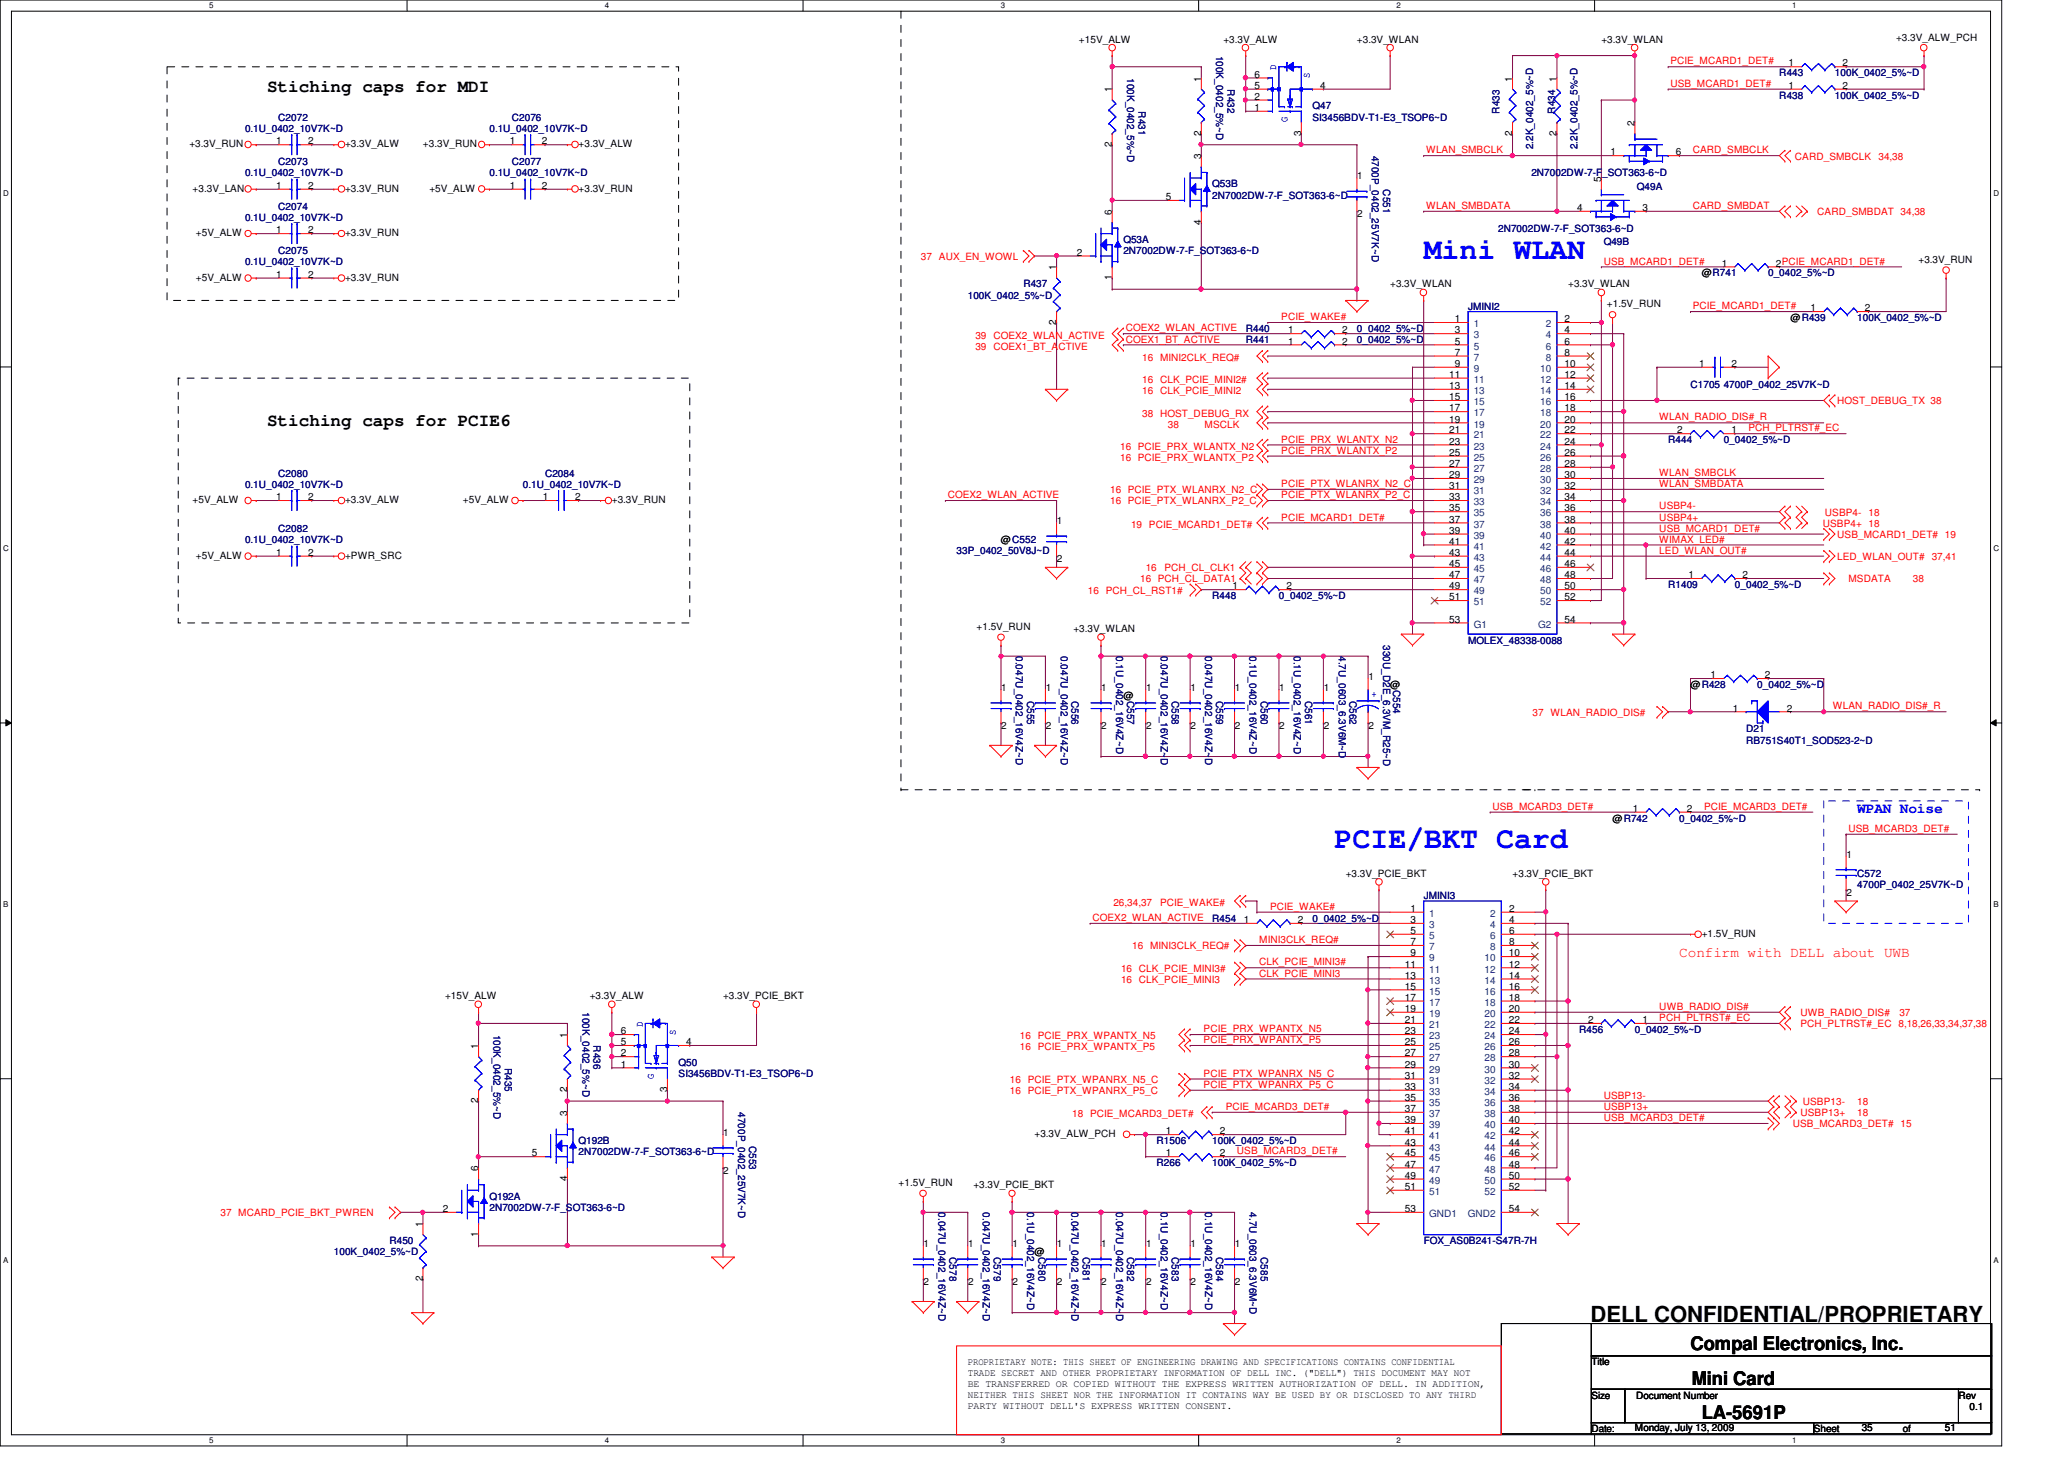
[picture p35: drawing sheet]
<svg xmlns="http://www.w3.org/2000/svg" width="297mm" height="210mm" viewBox="0 0 297 210" stroke-linecap="round" stroke-linejoin="round" font-family="sans-serif">
<defs><g id="words">
<g font-size="4.3" fill="#00f">
<text x="204.9" y="37.2">Mini WLAN</text>
<text x="192.1" y="122">PCIE/BKT Card</text>
</g>
<text font-size="3.2" x="228.9" y="190.2">DELL CONFIDENTIAL/PROPRIETARY</text>
<g font-size="2.7">
<text x="243.3" y="194.3">Compal Electronics, Inc.</text>
<text x="243.5" y="199.2">Mini Card</text>
<text x="244.9" y="204.2">LA-5691P</text>
</g>
<g font-size="2.5">
<text x="38.4" y="13.3">Stiching caps for MDI</text>
<text x="38.4" y="61.3">Stiching caps for PCIE6</text>
</g>
<text font-size="2.1" fill="#00f" x="267.3" y="116.9">WPAN Noise</text>
<text font-size="2.1" fill="#f00" x="241.7" y="137.6">Confirm with DELL about UWB</text>
<g font-size="1.4">
<text x="272.9" y="5.8">+3.3V_ALW_PCH</text>
<text x="155.3" y="6.2">+15V_ALW</text>
<text x="172.8" y="11.7" transform="rotate(-90 172.8 11.7)">1</text>
<text x="176.1" y="6.2">+3.3V_ALW</text>
<text x="180.5" y="11.2">6</text>
<text x="195.3" y="6.2">+3.3V_WLAN</text>
<text x="217.6" y="11.7" transform="rotate(-90 217.6 11.7)">1</text>
<text x="224" y="11.7" transform="rotate(-90 224 11.7)">1</text>
<text x="230.5" y="6.2">+3.3V_WLAN</text>
<text x="257.4" y="9.6">1</text>
<text x="265.2" y="9.6">2</text>
<text x="160" y="13.3" transform="rotate(-90 160 13.3)">1</text>
<text x="180.5" y="14.4">2</text>
<text x="180.5" y="12.8">5</text>
<text x="180.5" y="16">1</text>
<text x="190" y="12.8">4</text>
<text x="257.4" y="12.8">1</text>
<text x="265.2" y="12.8">2</text>
<text x="27.3" y="21.2">+3.3V_RUN</text>
<text x="39.7" y="20.8">1</text>
<text x="44.4" y="20.8">2</text>
<text x="49.7" y="21.2">+3.3V_ALW</text>
<text x="60.9" y="21.2">+3.3V_RUN</text>
<text x="73.4" y="20.8">1</text>
<text x="78" y="20.8">2</text>
<text x="83.3" y="21.2">+3.3V_ALW</text>
<text x="160" y="21.1" transform="rotate(-90 160 21.1)">2</text>
<text x="172.8" y="22.9" transform="rotate(-90 172.8 22.9)">3</text>
<text x="172.8" y="19.5" transform="rotate(-90 172.8 19.5)">2</text>
<text x="187.2" y="19.5" transform="rotate(-90 187.2 19.5)">3</text>
<text x="217.6" y="19.5" transform="rotate(-90 217.6 19.5)">2</text>
<text x="224" y="19.5" transform="rotate(-90 224 19.5)">2</text>
<text x="231.8" y="22.4">1</text>
<text x="235.2" y="18.1" transform="rotate(-90 235.2 18.1)">2</text>
<text x="241.2" y="22.4">6</text>
<text x="27.7" y="27.6">+3.3V_LAN</text>
<text x="39.7" y="27.2">1</text>
<text x="44.4" y="27.2">2</text>
<text x="49.7" y="27.6">+3.3V_RUN</text>
<text x="61.8" y="27.6">+5V_ALW</text>
<text x="73.4" y="27.2">1</text>
<text x="78" y="27.2">2</text>
<text x="83.3" y="27.6">+3.3V_RUN</text>
<text x="167.8" y="28.8">5</text>
<text x="195.3" y="25.8">1</text>
<text x="230.4" y="26.1" transform="rotate(-90 230.4 26.1)">5</text>
<text x="28.2" y="34">+5V_ALW</text>
<text x="39.7" y="33.6">1</text>
<text x="44.4" y="33.6">2</text>
<text x="49.7" y="34">+3.3V_RUN</text>
<text x="160" y="30.9" transform="rotate(-90 160 30.9)">6</text>
<text x="172.8" y="32.3" transform="rotate(-90 172.8 32.3)">4</text>
<text x="195.3" y="31.3">2</text>
<text x="227" y="30.4">4</text>
<text x="236.4" y="30.4">3</text>
<text x="28.2" y="40.4">+5V_ALW</text>
<text x="39.7" y="40">1</text>
<text x="44.4" y="40">2</text>
<text x="49.7" y="40.4">+3.3V_RUN</text>
<text x="152" y="38.9" transform="rotate(-90 152 38.9)">1</text>
<text x="155" y="36.8">2</text>
<text x="160" y="40.3" transform="rotate(-90 160 40.3)">1</text>
<text x="200.1" y="41.4">+3.3V_WLAN</text>
<text x="225.7" y="41.4">+3.3V_WLAN</text>
<text x="244.9" y="39.8">@R741</text>
<text x="247.8" y="38.4">1</text>
<text x="255.6" y="38.4">2PCIE_MCARD1_DET#</text>
<text x="276.1" y="37.8">+3.3V_RUN</text>
<text x="152" y="46.7" transform="rotate(-90 152 46.7)">2</text>
<text x="185.4" y="48">1</text>
<text x="193.2" y="48">2</text>
<text x="209.4" y="46.4">1</text>
<text x="209.4" y="48">3</text>
<text x="225.2" y="46.4">2</text>
<text x="225.2" y="48">4</text>
<text x="231.3" y="44.2">+1.5V_RUN</text>
<text x="257.7" y="46.2">@R439</text>
<text x="260.6" y="44.8">1</text>
<text x="268.4" y="44.8">2</text>
<text x="185.4" y="49.6">1</text>
<text x="193.2" y="49.6">2</text>
<text x="209.4" y="49.6">5</text>
<text x="209.4" y="51.2">7</text>
<text x="209.4" y="52.8">9</text>
<text x="225.2" y="49.6">6</text>
<text x="225.2" y="51.2">8</text>
<text x="225.2" y="52.8">10</text>
<text x="244.6" y="52.8">1</text>
<text x="249.2" y="52.8">2</text>
<text x="208.6" y="54.4">11</text>
<text x="208.6" y="56">13</text>
<text x="208.6" y="57.6">15</text>
<text x="208.6" y="59.2">17</text>
<text x="225.2" y="54.4">12</text>
<text x="225.2" y="56">14</text>
<text x="225.2" y="57.6">16</text>
<text x="225.2" y="59.2">18</text>
<text x="208.6" y="60.8">19</text>
<text x="208.6" y="62.4">21</text>
<text x="208.6" y="64">23</text>
<text x="208.6" y="65.6">25</text>
<text x="225.2" y="60.8">20</text>
<text x="225.2" y="62.4">22</text>
<text x="225.2" y="64">24</text>
<text x="225.2" y="65.6">26</text>
<text x="241.4" y="62.4">2</text>
<text x="249.2" y="62.4">1</text>
<text x="39.7" y="72">1</text>
<text x="44.4" y="72">2</text>
<text x="78.1" y="72">1</text>
<text x="82.8" y="72">2</text>
<text x="208.6" y="67.2">27</text>
<text x="208.6" y="68.8">29</text>
<text x="208.6" y="70.4">31</text>
<text x="208.6" y="72">33</text>
<text x="225.2" y="67.2">28</text>
<text x="225.2" y="68.8">30</text>
<text x="225.2" y="70.4">32</text>
<text x="225.2" y="72">34</text>
<text x="27.7" y="72.4">+5V_ALW</text>
<text x="49.7" y="72.4">+3.3V_ALW</text>
<text x="66.6" y="72.4">+5V_ALW</text>
<text x="88" y="72.4">+3.3V_RUN</text>
<text x="152.1" y="75.4">1</text>
<text x="208.6" y="73.6">35</text>
<text x="208.6" y="75.2">37</text>
<text x="208.6" y="76.8">39</text>
<text x="225.2" y="73.6">36</text>
<text x="225.2" y="75.2">38</text>
<text x="225.2" y="76.8">40</text>
<text x="28.2" y="80.4">+5V_ALW</text>
<text x="39.7" y="80">1</text>
<text x="44.4" y="80">2</text>
<text x="49.7" y="80.4">+PWR_SRC</text>
<text x="144.1" y="78.2">@C552</text>
<text x="152.1" y="80.9">2</text>
<text x="208.6" y="78.4">41</text>
<text x="208.6" y="80">43</text>
<text x="208.6" y="81.6">45</text>
<text x="208.6" y="83.2">47</text>
<text x="225.2" y="78.4">42</text>
<text x="225.2" y="80">44</text>
<text x="225.2" y="81.6">46</text>
<text x="225.2" y="83.2">48</text>
<text x="243" y="83.2">1</text>
<text x="250.8" y="83.2">2</text>
<text x="177.4" y="84.8">1</text>
<text x="185.2" y="84.8">2</text>
<text x="208.6" y="84.8">49</text>
<text x="208.6" y="86.4">51</text>
<text x="208.6" y="89.6">53</text>
<text x="225.2" y="89.6">54</text>
<text x="225.2" y="84.8">50</text>
<text x="225.2" y="86.4">52</text>
<text x="140.5" y="90.6">+1.5V_RUN</text>
<text x="154.5" y="91">+3.3V_WLAN</text>
<text x="144.1" y="99.4">1</text>
<text x="150.5" y="99.4">1</text>
<text x="158.5" y="99.4">1</text>
<text x="161.7" y="100.6">@</text>
<text x="164.9" y="99.4">1</text>
<text x="171.3" y="99.4">1</text>
<text x="177.7" y="99.4">1</text>
<text x="184.1" y="99.4">1</text>
<text x="190.5" y="99.4">1</text>
<text x="196.9" y="97.8">1</text>
<text x="200.1" y="99">@</text>
<text x="243.3" y="99">@R428</text>
<text x="246.2" y="97.6">1</text>
<text x="254" y="97.6">2</text>
<text x="144.1" y="104.9">2</text>
<text x="150.5" y="104.9">2</text>
<text x="158.5" y="104.9">2</text>
<text x="164.9" y="104.9">2</text>
<text x="171.3" y="104.9">2</text>
<text x="177.7" y="104.9">2</text>
<text x="184.1" y="104.9">2</text>
<text x="190.5" y="104.9">2</text>
<text x="196.9" y="104.9">2</text>
<text x="249.4" y="102.4">1</text>
<text x="257.2" y="102.4">2</text>
<text x="232.1" y="118.2">@R742</text>
<text x="235" y="116.8">1</text>
<text x="242.8" y="116.8">2</text>
<text x="265.7" y="123.4">1</text>
<text x="193.7" y="126.2">+3.3V_PCIE_BKT</text>
<text x="203" y="131.2">1</text>
<text x="217.2" y="131.2">2</text>
<text x="217.7" y="126.2">+3.3V_PCIE_BKT</text>
<text x="265.7" y="128.9">2</text>
<text x="179" y="132.8">1</text>
<text x="186.8" y="132.8">2</text>
<text x="203" y="132.8">3</text>
<text x="203" y="134.4">5</text>
<text x="203" y="136">7</text>
<text x="203" y="137.6">9</text>
<text x="217.2" y="137.6">10</text>
<text x="217.2" y="132.8">4</text>
<text x="217.2" y="134.4">6</text>
<text x="217.2" y="136">8</text>
<text x="244.9" y="134.8">+1.5V_RUN</text>
<text x="64" y="143.8">+15V_ALW</text>
<text x="84.9" y="143.8">+3.3V_ALW</text>
<text x="104.1" y="143.8">+3.3V_PCIE_BKT</text>
<text x="202.2" y="139.2">11</text>
<text x="202.2" y="140.8">13</text>
<text x="202.2" y="142.4">15</text>
<text x="202.2" y="144">17</text>
<text x="217.2" y="139.2">12</text>
<text x="217.2" y="140.8">14</text>
<text x="217.2" y="142.4">16</text>
<text x="217.2" y="144">18</text>
<text x="81.6" y="149.3" transform="rotate(-90 81.6 149.3)">1</text>
<text x="89.4" y="148.8">6</text>
<text x="202.2" y="145.6">19</text>
<text x="202.2" y="147.2">21</text>
<text x="202.2" y="148.8">23</text>
<text x="217.2" y="145.6">20</text>
<text x="217.2" y="147.2">22</text>
<text x="217.2" y="148.8">24</text>
<text x="228.6" y="147.2">2</text>
<text x="236.4" y="147.2">1</text>
<text x="68.8" y="150.9" transform="rotate(-90 68.8 150.9)">1</text>
<text x="89.4" y="152">2</text>
<text x="89.4" y="150.4">5</text>
<text x="89.4" y="153.6">1</text>
<text x="98.8" y="150.4">4</text>
<text x="202.2" y="150.4">25</text>
<text x="202.2" y="152">27</text>
<text x="202.2" y="153.6">29</text>
<text x="202.2" y="155.2">31</text>
<text x="217.2" y="150.4">26</text>
<text x="217.2" y="152">28</text>
<text x="217.2" y="153.6">30</text>
<text x="217.2" y="155.2">32</text>
<text x="68.8" y="158.8" transform="rotate(-90 68.8 158.8)">2</text>
<text x="81.6" y="160.5" transform="rotate(-90 81.6 160.5)">3</text>
<text x="81.6" y="157.1" transform="rotate(-90 81.6 157.1)">2</text>
<text x="96" y="157.1" transform="rotate(-90 96 157.1)">3</text>
<text x="202.2" y="156.8">33</text>
<text x="202.2" y="158.4">35</text>
<text x="202.2" y="160">37</text>
<text x="202.2" y="161.6">39</text>
<text x="217.2" y="156.8">34</text>
<text x="217.2" y="158.4">36</text>
<text x="217.2" y="160">38</text>
<text x="217.2" y="161.6">40</text>
<text x="76.5" y="166.4">5</text>
<text x="104.1" y="163.4">1</text>
<text x="148.9" y="163.6">+3.3V_ALW_PCH</text>
<text x="167.8" y="166.4">1</text>
<text x="167.8" y="163.2">1</text>
<text x="175.6" y="166.4">2</text>
<text x="175.6" y="163.2">2</text>
<text x="202.2" y="163.2">41</text>
<text x="202.2" y="164.8">43</text>
<text x="202.2" y="166.4">45</text>
<text x="202.2" y="168">47</text>
<text x="217.2" y="163.2">42</text>
<text x="217.2" y="164.8">44</text>
<text x="217.2" y="166.4">46</text>
<text x="217.2" y="168">48</text>
<text x="68.8" y="168.5" transform="rotate(-90 68.8 168.5)">6</text>
<text x="81.6" y="169.9" transform="rotate(-90 81.6 169.9)">4</text>
<text x="104.1" y="168.9">2</text>
<text x="129.3" y="170.6">+1.5V_RUN</text>
<text x="140.1" y="171">+3.3V_PCIE_BKT</text>
<text x="202.2" y="169.6">49</text>
<text x="202.2" y="171.2">51</text>
<text x="217.2" y="169.6">50</text>
<text x="217.2" y="171.2">52</text>
<text x="60.8" y="176.5" transform="rotate(-90 60.8 176.5)">1</text>
<text x="63.8" y="174.4">2</text>
<text x="68.8" y="177.9" transform="rotate(-90 68.8 177.9)">1</text>
<text x="132.9" y="179.5">1</text>
<text x="139.3" y="179.5">1</text>
<text x="145.7" y="179.5">1</text>
<text x="152.1" y="179.5">1</text>
<text x="158.5" y="179.5">1</text>
<text x="164.9" y="179.5">1</text>
<text x="171.3" y="179.5">1</text>
<text x="177.7" y="179.5">1</text>
<text x="202.2" y="174.4">53</text>
<text x="217.2" y="174.4">54</text>
<text x="60.8" y="184.3" transform="rotate(-90 60.8 184.3)">2</text>
<text x="132.9" y="184.9">2</text>
<text x="139.3" y="184.9">2</text>
<text x="145.7" y="184.9">2</text>
<text x="148.9" y="180.6">@</text>
<text x="152.1" y="184.9">2</text>
<text x="158.5" y="184.9">2</text>
<text x="164.9" y="184.9">2</text>
<text x="171.3" y="184.9">2</text>
<text x="177.7" y="184.9">2</text>
<text x="139.3" y="196.4">PROPRIETARY NOTE: THIS SHEET OF ENGINEERING DRAWING AND SPECIFICATIONS CONTAINS CONFIDENTIAL</text>
<text x="139.3" y="198">TRADE SECRET AND OTHER PROPRIETARY INFORMATION OF DELL INC. (&quot;DELL&quot;) THIS DOCUMENT MAY NOT</text>
<text x="229" y="196.4">Title</text>
<text x="139.3" y="201.1">NEITHER THIS SHEET NOR THE INFORMATION IT CONTAINS WAY BE USED BY OR DISCLOSED TO ANY THIRD</text>
<text x="139.3" y="199.6">BE TRANSFERRED OR COPIED WITHOUT THE EXPRESS WRITTEN AUTHORIZATION OF DELL. IN ADDITION,</text>
<text x="139.3" y="202.7">PARTY WITHOUT DELL'S EXPRESS WRITTEN CONSENT.</text>
<text x="229" y="201.2">Size</text>
<text x="235.5" y="201.2">Document Number</text>
<text x="281.9" y="201.2">Rev</text>
<text x="283.5" y="202.8">0.1</text>
<text x="229" y="206">Date:</text>
<text x="235.3" y="205.9">Monday, July 13, 2009</text>
<text x="261" y="206">Sheet</text>
<text x="267.9" y="205.9">35</text>
<text x="273.9" y="206">of</text>
<text x="279.9" y="205.9">51</text>
</g>
<g font-size="1.4" fill="#000080">
<text x="162.2" y="11.2" transform="rotate(90 162.2 11.2)">100K_0402_5%~D</text>
<text x="175" y="8" transform="rotate(90 175 8)">100K_0402_5%~D</text>
<text x="256.1" y="11">R443</text>
<text x="264.1" y="11">100K_0402_5%~D</text>
<text x="40" y="17.4">C2072</text>
<text x="73.7" y="17.4">C2076</text>
<text x="163.8" y="16" transform="rotate(90 163.8 16)">R431</text>
<text x="176.7" y="12.8" transform="rotate(90 176.7 12.8)">R432</text>
<text x="188.9" y="15.7">Q47</text>
<text x="188.9" y="17.4">SI3456BDV-T1-E3_TSOP6~D</text>
<text x="215.8" y="16.3" transform="rotate(-90 215.8 16.3)">R433</text>
<text x="223.8" y="16.3" transform="rotate(-90 223.8 16.3)">R434</text>
<text x="256.1" y="14.2">R438</text>
<text x="264.1" y="14.2">100K_0402_5%~D</text>
<text x="35.3" y="19">0.1U_0402_10V7K~D</text>
<text x="40" y="23.7">C2073</text>
<text x="70.4" y="19">0.1U_0402_10V7K~D</text>
<text x="73.7" y="23.7">C2077</text>
<text x="197.4" y="22.4" transform="rotate(90 197.4 22.4)">4700P_0402_25V7K~D</text>
<text x="220.6" y="21.5" transform="rotate(-90 220.6 21.5)">2.2K_0402_5%~D</text>
<text x="227" y="21.5" transform="rotate(-90 227 21.5)">2.2K_0402_5%~D</text>
<text x="35.3" y="25.4">0.1U_0402_10V7K~D</text>
<text x="70.4" y="25.4">0.1U_0402_10V7K~D</text>
<text x="174.5" y="27">Q53B</text>
<text x="174.5" y="28.6">2N7002DW-7-F_SOT363-6~D</text>
<text x="199" y="27.2" transform="rotate(90 199 27.2)">C551</text>
<text x="220.4" y="25.4">2N7002DW-7-F_SOT363-6~D</text>
<text x="235.6" y="27.3">Q49A</text>
<text x="35.3" y="31.7">0.1U_0402_10V7K~D</text>
<text x="40" y="30.2">C2074</text>
<text x="161.7" y="35">Q53A</text>
<text x="215.6" y="33.4">2N7002DW-7-F_SOT363-6~D</text>
<text x="230.8" y="35.3">Q49B</text>
<text x="35.3" y="38.2">0.1U_0402_10V7K~D</text>
<text x="40" y="36.6">C2075</text>
<text x="147.3" y="41.4">R437</text>
<text x="161.7" y="36.6">2N7002DW-7-F_SOT363-6~D</text>
<text x="254.5" y="39.8">0_0402_5%~D</text>
<text x="139.3" y="43">100K_0402_5%~D</text>
<text x="179.3" y="47.8">R440</text>
<text x="195.3" y="47.8">0_0402_5%~D</text>
<text x="211.3" y="44.6">JMINI2</text>
<text x="267.3" y="46.2">100K_0402_5%~D</text>
<text x="179.3" y="49.4">R441</text>
<text x="195.3" y="49.4">0_0402_5%~D</text>
<text x="243.3" y="55.8">C1705 4700P_0402_25V7K~D</text>
<text x="240.1" y="63.8">R444</text>
<text x="248.1" y="63.8">0_0402_5%~D</text>
<text x="35.3" y="70.2">0.1U_0402_10V7K~D</text>
<text x="40" y="68.6">C2080</text>
<text x="75.3" y="70.2">0.1U_0402_10V7K~D</text>
<text x="78.4" y="68.6">C2084</text>
<text x="40" y="76.6">C2082</text>
<text x="35.3" y="78.2">0.1U_0402_10V7K~D</text>
<text x="137.7" y="79.8">33P_0402_50V8J~D</text>
<text x="174.5" y="86.2">R448</text>
<text x="184.1" y="86.2">0_0402_5%~D</text>
<text x="240.1" y="84.6">R1409</text>
<text x="249.7" y="84.6">0_0402_5%~D</text>
<text x="146.2" y="94.4" transform="rotate(90 146.2 94.4)">0.047U_0402_16V4Z~D</text>
<text x="152.7" y="94.4" transform="rotate(90 152.7 94.4)">0.047U_0402_16V4Z~D</text>
<text x="160.7" y="94.4" transform="rotate(90 160.7 94.4)">0.1U_0402_16V4Z~D</text>
<text x="167" y="94.4" transform="rotate(90 167 94.4)">0.047U_0402_16V4Z~D</text>
<text x="173.4" y="94.4" transform="rotate(90 173.4 94.4)">0.047U_0402_16V4Z~D</text>
<text x="179.8" y="94.4" transform="rotate(90 179.8 94.4)">0.1U_0402_16V4Z~D</text>
<text x="186.2" y="94.4" transform="rotate(90 186.2 94.4)">0.1U_0402_16V4Z~D</text>
<text x="192.7" y="94.4" transform="rotate(90 192.7 94.4)">4.7U_0603_6.3V6M~D</text>
<text x="199" y="92.8" transform="rotate(90 199 92.8)">330U_D2E_6.3VM_R25~D</text>
<text x="211.3" y="92.6">MOLEX_48338-0088</text>
<text x="147.8" y="100.8" transform="rotate(90 147.8 100.8)">C555</text>
<text x="154.2" y="100.8" transform="rotate(90 154.2 100.8)">C556</text>
<text x="162.2" y="100.8" transform="rotate(90 162.2 100.8)">C557</text>
<text x="168.7" y="100.8" transform="rotate(90 168.7 100.8)">C558</text>
<text x="175" y="100.8" transform="rotate(90 175 100.8)">C559</text>
<text x="181.4" y="100.8" transform="rotate(90 181.4 100.8)">C560</text>
<text x="187.8" y="100.8" transform="rotate(90 187.8 100.8)">C561</text>
<text x="194.2" y="100.8" transform="rotate(90 194.2 100.8)">C562</text>
<text x="200.5" y="99.2" transform="rotate(90 200.5 99.2)">C554</text>
<text x="252.9" y="99">0_0402_5%~D</text>
<text x="251.3" y="105.4">D21</text>
<text x="251.3" y="107">RB751S40T1_SOD523-2~D</text>
<text x="241.7" y="118.2">0_0402_5%~D</text>
<text x="204.9" y="129.4">JMINI3</text>
<text x="267.3" y="126.2">C572</text>
<text x="267.3" y="127.8">4700P_0402_25V7K~D</text>
<text x="174.5" y="132.6">R454</text>
<text x="188.9" y="132.6">0_0402_5%~D</text>
<text x="71" y="148.8" transform="rotate(90 71 148.8)">100K_0402_5%~D</text>
<text x="83.8" y="145.6" transform="rotate(90 83.8 145.6)">100K_0402_5%~D</text>
<text x="227.3" y="148.6">R456</text>
<text x="235.3" y="148.6">0_0402_5%~D</text>
<text x="72.6" y="153.6" transform="rotate(90 72.6 153.6)">R435</text>
<text x="85.4" y="150.4" transform="rotate(90 85.4 150.4)">R436</text>
<text x="97.7" y="153.4">Q50</text>
<text x="97.7" y="155">SI3456BDV-T1-E3_TSOP6~D</text>
<text x="106.2" y="160" transform="rotate(90 106.2 160)">4700P_0402_25V7K~D</text>
<text x="83.3" y="164.6">Q192B</text>
<text x="83.3" y="166.2">2N7002DW-7-F_SOT363-6~D</text>
<text x="107.8" y="164.8" transform="rotate(90 107.8 164.8)">C553</text>
<text x="166.5" y="167.8">R266</text>
<text x="166.5" y="164.6">R1506</text>
<text x="174.5" y="164.6">100K_0402_5%~D</text>
<text x="174.5" y="167.8">100K_0402_5%~D</text>
<text x="70.4" y="172.6">Q192A</text>
<text x="56" y="179">R450</text>
<text x="70.4" y="174.2">2N7002DW-7-F_SOT363-6~D</text>
<text x="135" y="174.4" transform="rotate(90 135 174.4)">0.047U_0402_16V4Z~D</text>
<text x="141.4" y="174.4" transform="rotate(90 141.4 174.4)">0.047U_0402_16V4Z~D</text>
<text x="147.8" y="174.4" transform="rotate(90 147.8 174.4)">0.1U_0402_16V4Z~D</text>
<text x="154.2" y="174.4" transform="rotate(90 154.2 174.4)">0.047U_0402_16V4Z~D</text>
<text x="160.7" y="174.4" transform="rotate(90 160.7 174.4)">0.047U_0402_16V4Z~D</text>
<text x="167" y="174.4" transform="rotate(90 167 174.4)">0.1U_0402_16V4Z~D</text>
<text x="173.4" y="174.4" transform="rotate(90 173.4 174.4)">0.1U_0402_16V4Z~D</text>
<text x="179.8" y="174.4" transform="rotate(90 179.8 174.4)">4.7U_0603_6.3V6M~D</text>
<text x="204.9" y="179">FOX_AS0B241-S47R-7H</text>
<text x="48" y="180.6">100K_0402_5%~D</text>
<text x="136.6" y="180.8" transform="rotate(90 136.6 180.8)">C578</text>
<text x="143" y="180.8" transform="rotate(90 143 180.8)">C579</text>
<text x="149.4" y="180.8" transform="rotate(90 149.4 180.8)">C580</text>
<text x="155.8" y="180.8" transform="rotate(90 155.8 180.8)">C581</text>
<text x="162.2" y="180.8" transform="rotate(90 162.2 180.8)">C582</text>
<text x="168.7" y="180.8" transform="rotate(90 168.7 180.8)">C583</text>
<text x="175" y="180.8" transform="rotate(90 175 180.8)">C584</text>
<text x="181.4" y="180.8" transform="rotate(90 181.4 180.8)">C585</text>
</g>
<g font-size="1.4" fill="#00f">
<text x="183.7" y="10.1" transform="rotate(-90 183.7 10.1)">D</text>
<text x="188.5" y="11.2" transform="rotate(-90 188.5 11.2)">S</text>
<text x="185.3" y="17.6" transform="rotate(-90 185.3 17.6)">G</text>
<text x="197.4" y="100.2">+</text>
<text x="92.5" y="147.7" transform="rotate(-90 92.5 147.7)">D</text>
<text x="97.3" y="148.8" transform="rotate(-90 97.3 148.8)">S</text>
<text x="94.1" y="155.2" transform="rotate(-90 94.1 155.2)">G</text>
</g>
<g font-size="1.4" fill="#f00">
<text x="240.4" y="9.3">PCIE_MCARD1_DET#</text>
<text x="240.4" y="12.5">USB_MCARD1_DET#</text>
<text x="205.2" y="22.1">WLAN_SMBCLK</text>
<text x="243.6" y="22.1">CARD_SMBCLK</text>
<text x="258.3" y="23">CARD_SMBCLK</text>
<text x="270.3" y="23">34,38</text>
<text x="205.2" y="30.1">WLAN_SMBDATA</text>
<text x="243.6" y="30.1">CARD_SMBDAT</text>
<text x="261.5" y="31">CARD_SMBDAT 34,38</text>
<text x="132.5" y="37.4">37 AUX_EN_WOWL</text>
<text x="230.8" y="38.1">USB_MCARD1_DET#</text>
<text x="162" y="47.7">COEX2_WLAN_ACTIVE</text>
<text x="184.4" y="46.1">PCIE_WAKE#</text>
<text x="243.6" y="44.5">PCIE_MCARD1_DET#</text>
<text x="140.4" y="48.7">39 COEX2_WLAN_ACTIVE</text>
<text x="140.4" y="50.3">39 COEX1_BT_ACTIVE</text>
<text x="162" y="49.3">COEX1_BT_ACTIVE</text>
<text x="164.4" y="51.9">16 MINI2CLK_REQ#</text>
<text x="164.4" y="55.1">16 CLK_PCIE_MINI2#</text>
<text x="164.4" y="56.7">16 CLK_PCIE_MINI2</text>
<text x="164.4" y="59.9">38 HOST_DEBUG_RX</text>
<text x="264.4" y="58.2">HOST_DEBUG_TX 38</text>
<text x="161.2" y="64.7">16 PCIE_PRX_WLANTX_N2</text>
<text x="168.1" y="61.5">38</text>
<text x="173.4" y="61.5">MSCLK</text>
<text x="184.4" y="65.3">PCIE_PRX_WLANTX_P2</text>
<text x="184.4" y="63.7">PCIE_PRX_WLANTX_N2</text>
<text x="238.8" y="60.5">WLAN_RADIO_DIS#_R</text>
<text x="251.6" y="62.1">PCH_PLTRST#_EC</text>
<text x="136.4" y="71.7">COEX2_WLAN_ACTIVE</text>
<text x="159.8" y="71">16 PCIE_PTX_WLANRX_N2_C</text>
<text x="161.2" y="66.3">16 PCIE_PRX_WLANTX_P2</text>
<text x="184.4" y="70.1">PCIE_PTX_WLANRX_N2_C</text>
<text x="184.4" y="71.7">PCIE_PTX_WLANRX_P2_C</text>
<text x="238.8" y="68.5">WLAN_SMBCLK</text>
<text x="238.8" y="70.1">WLAN_SMBDATA</text>
<text x="159.8" y="72.6">16 PCIE_PTX_WLANRX_P2_C</text>
<text x="162.8" y="75.9">19 PCIE_MCARD1_DET#</text>
<text x="184.4" y="74.9">PCIE_MCARD1_DET#</text>
<text x="238.8" y="73.3">USBP4-</text>
<text x="238.8" y="74.9">USBP4+</text>
<text x="238.8" y="76.5">USB_MCARD1_DET#</text>
<text x="262.3" y="75.8">USBP4+ 18</text>
<text x="262.6" y="74.2">USBP4- 18</text>
<text x="264.4" y="77.4">USB_MCARD1_DET# 19</text>
<text x="164.1" y="83.8">16 PCH_CL_DATA1</text>
<text x="164.9" y="82.2">16</text>
<text x="167.6" y="82.2">PCH_CL_CLK1</text>
<text x="238.8" y="78.1">WIMAX_LED#</text>
<text x="238.8" y="79.7">LED_WLAN_OUT#</text>
<text x="264.4" y="80.6">LED_WLAN_OUT#</text>
<text x="266" y="83.8">MSDATA</text>
<text x="275.3" y="83.8">38</text>
<text x="278" y="80.6">37,41</text>
<text x="156.5" y="85.4">16 PCH_CL_RST1#</text>
<text x="220.6" y="103">37 WLAN_RADIO_DIS#</text>
<text x="263.8" y="102.1">WLAN_RADIO_DIS#_R</text>
<text x="214.8" y="116.5">USB_MCARD3_DET#</text>
<text x="245.2" y="116.5">PCIE_MCARD3_DET#</text>
<text x="266" y="119.7">USB_MCARD3_DET#</text>
<text x="160.2" y="130.3">26,34,37</text>
<text x="167" y="130.3">PCIE_WAKE#</text>
<text x="182.8" y="130.9">PCIE_WAKE#</text>
<text x="157.2" y="132.5">COEX2_WLAN_ACTIVE</text>
<text x="162.9" y="136.6">16 MINI3CLK_REQ#</text>
<text x="181.2" y="135.7">MINI3CLK_REQ#</text>
<text x="161.3" y="139.8">16 CLK_PCIE_MINI3#</text>
<text x="161.3" y="141.4">16 CLK_PCIE_MINI3</text>
<text x="181.2" y="138.9">CLK_PCIE_MINI3#</text>
<text x="181.2" y="140.5">CLK_PCIE_MINI3</text>
<text x="146.8" y="149.5">16 PCIE_PRX_WPANTX_N5</text>
<text x="173.2" y="148.5">PCIE_PRX_WPANTX_N5</text>
<text x="238.8" y="146.9">PCH_PLTRST#_EC</text>
<text x="238.8" y="145.3">UWB_RADIO_DIS#</text>
<text x="259.1" y="146.2">UWB_RADIO_DIS#</text>
<text x="259.1" y="147.8">PCH_PLTRST#_EC 8,18,26,33,34,37,38</text>
<text x="273.3" y="146.2">37</text>
<text x="145.3" y="155.8">16 PCIE_PTX_WPANRX_N5_C</text>
<text x="146.8" y="151.1">16 PCIE_PRX_WPANTX_P5</text>
<text x="173.2" y="150.1">PCIE_PRX_WPANTX_P5</text>
<text x="173.2" y="154.9">PCIE_PTX_WPANRX_N5_C</text>
<text x="145.3" y="157.4">16 PCIE_PTX_WPANRX_P5_C</text>
<text x="154.3" y="160.7">18 PCIE_MCARD3_DET#</text>
<text x="173.2" y="156.5">PCIE_PTX_WPANRX_P5_C</text>
<text x="176.4" y="159.7">PCIE_MCARD3_DET#</text>
<text x="230.8" y="161.3">USB_MCARD3_DET#</text>
<text x="230.8" y="158.1">USBP13-</text>
<text x="230.8" y="159.7">USBP13+</text>
<text x="259.1" y="160.6">USBP13+</text>
<text x="259.5" y="159">USBP13-</text>
<text x="267.3" y="160.6">18</text>
<text x="267.3" y="159">18</text>
<text x="178" y="166.1">USB_MCARD3_DET#</text>
<text x="258" y="162.2">USB_MCARD3_DET# 15</text>
<text x="31.7" y="175">37 MCARD_PCIE_BKT_PWREN</text>
</g>
<g font-size="1.4" fill="#004080">
<text x="212.1" y="47.1">1</text>
<text x="222.5" y="47.1">2</text>
<text x="212.1" y="48.7">3</text>
<text x="212.1" y="50.3">5</text>
<text x="212.1" y="51.9">7</text>
<text x="212.1" y="53.5">9</text>
<text x="221.7" y="53.5">10</text>
<text x="222.5" y="48.7">4</text>
<text x="222.5" y="50.3">6</text>
<text x="222.5" y="51.9">8</text>
<text x="212.1" y="55.1">11</text>
<text x="212.1" y="56.7">13</text>
<text x="212.1" y="58.3">15</text>
<text x="212.1" y="59.9">17</text>
<text x="221.7" y="55.1">12</text>
<text x="221.7" y="56.7">14</text>
<text x="221.7" y="58.3">16</text>
<text x="221.7" y="59.9">18</text>
<text x="212.1" y="61.5">19</text>
<text x="212.1" y="63.1">21</text>
<text x="212.1" y="64.7">23</text>
<text x="221.7" y="61.5">20</text>
<text x="221.7" y="63.1">22</text>
<text x="221.7" y="64.7">24</text>
<text x="212.1" y="66.3">25</text>
<text x="212.1" y="67.9">27</text>
<text x="212.1" y="69.5">29</text>
<text x="212.1" y="71.1">31</text>
<text x="221.7" y="66.3">26</text>
<text x="221.7" y="67.9">28</text>
<text x="221.7" y="69.5">30</text>
<text x="221.7" y="71.1">32</text>
<text x="212.1" y="72.7">33</text>
<text x="212.1" y="74.3">35</text>
<text x="212.1" y="75.9">37</text>
<text x="212.1" y="77.5">39</text>
<text x="221.7" y="72.7">34</text>
<text x="221.7" y="74.3">36</text>
<text x="221.7" y="75.9">38</text>
<text x="221.7" y="77.5">40</text>
<text x="212.1" y="79.1">41</text>
<text x="212.1" y="80.7">43</text>
<text x="212.1" y="82.3">45</text>
<text x="212.1" y="83.9">47</text>
<text x="221.7" y="79.1">42</text>
<text x="221.7" y="80.7">44</text>
<text x="221.7" y="82.3">46</text>
<text x="221.7" y="83.9">48</text>
<text x="212.1" y="85.5">49</text>
<text x="212.1" y="87.1">51</text>
<text x="221.7" y="85.5">50</text>
<text x="221.7" y="87.1">52</text>
<text x="212.1" y="90.3">G1</text>
<text x="221.4" y="90.3">G2</text>
<text x="205.7" y="131.9">1</text>
<text x="214.5" y="131.9">2</text>
<text x="205.7" y="133.5">3</text>
<text x="205.7" y="135.1">5</text>
<text x="205.7" y="136.7">7</text>
<text x="214.5" y="133.5">4</text>
<text x="214.5" y="135.1">6</text>
<text x="214.5" y="136.7">8</text>
<text x="205.7" y="138.3">9</text>
<text x="205.7" y="139.9">11</text>
<text x="205.7" y="141.5">13</text>
<text x="205.7" y="143.1">15</text>
<text x="213.7" y="138.3">10</text>
<text x="213.7" y="139.9">12</text>
<text x="213.7" y="141.5">14</text>
<text x="213.7" y="143.1">16</text>
<text x="205.7" y="144.7">17</text>
<text x="205.7" y="146.3">19</text>
<text x="205.7" y="147.9">21</text>
<text x="205.7" y="149.5">23</text>
<text x="213.7" y="144.7">18</text>
<text x="213.7" y="146.3">20</text>
<text x="213.7" y="147.9">22</text>
<text x="213.7" y="149.5">24</text>
<text x="205.7" y="151.1">25</text>
<text x="205.7" y="152.7">27</text>
<text x="205.7" y="154.3">29</text>
<text x="205.7" y="155.9">31</text>
<text x="213.7" y="151.1">26</text>
<text x="213.7" y="152.7">28</text>
<text x="213.7" y="154.3">30</text>
<text x="213.7" y="155.9">32</text>
<text x="205.7" y="157.5">33</text>
<text x="205.7" y="159.1">35</text>
<text x="205.7" y="160.7">37</text>
<text x="213.7" y="157.5">34</text>
<text x="213.7" y="159.1">36</text>
<text x="213.7" y="160.7">38</text>
<text x="205.7" y="162.3">39</text>
<text x="205.7" y="163.9">41</text>
<text x="205.7" y="165.5">43</text>
<text x="205.7" y="167.1">45</text>
<text x="213.7" y="162.3">40</text>
<text x="213.7" y="163.9">42</text>
<text x="213.7" y="165.5">44</text>
<text x="213.7" y="167.1">46</text>
<text x="205.7" y="168.7">47</text>
<text x="205.7" y="170.3">49</text>
<text x="205.7" y="171.9">51</text>
<text x="213.7" y="168.7">48</text>
<text x="213.7" y="170.3">50</text>
<text x="213.7" y="171.9">52</text>
<text x="205.7" y="175.1">GND1</text>
<text x="211.2" y="175.1">GND2</text>
</g>
<g font-size="1.1">
<text x="30.1" y="1.1">5</text>
<text x="87" y="1.1">4</text>
<text x="144" y="1.1">3</text>
<text x="201" y="1.1">2</text>
<text x="257.9" y="1.1">1</text>
<text x=".5" y="28.2">D</text>
<text x="286.9" y="28.2">D</text>
<text x=".5" y="79.3">C</text>
<text x="286.9" y="79.3">C</text>
<text x=".5" y="130.6">B</text>
<text x="286.9" y="130.6">B</text>
<text x=".5" y="181.7">A</text>
<text x="286.9" y="181.7">A</text>
<text x="30.1" y="207.6">5</text>
<text x="87" y="207.6">4</text>
<text x="144" y="207.6">3</text>
<text x="201" y="207.6">2</text>
<text x="257.9" y="207.6">1</text>
</g>
</g></defs>
<path d="M0 0h288.1v208h-288.1zM1.6 1.6h284.9v204.8h-284.9z" fill="none" stroke="#000" stroke-width=".14"/>
<g fill="#fff">
<path d="M30.1 .2h.6v1.2h-.6z"/>
<path d="M30.1 206.6h.6v1.2h-.6z"/>
</g>
<path d="M58.6 0v1.6M58.6 206.4v1.6" fill="none" stroke="#000" stroke-width=".14"/>
<g fill="#fff">
<path d="M87 .2h.6v1.2h-.6z"/>
<path d="M87 206.6h.6v1.2h-.6z"/>
</g>
<path d="M115.6 0v1.6M115.6 206.4v1.6" fill="none" stroke="#000" stroke-width=".14"/>
<g fill="#fff">
<path d="M144 .2h.6v1.2h-.6z"/>
<path d="M144 206.6h.6v1.2h-.6z"/>
</g>
<path d="M172.5 0v1.6M172.5 206.4v1.6" fill="none" stroke="#000" stroke-width=".14"/>
<g fill="#fff">
<path d="M201 .2h.5v1.2h-.5z"/>
<path d="M201 206.6h.5v1.2h-.5z"/>
</g>
<path d="M229.5 0v1.6M229.5 206.4v1.6" fill="none" stroke="#000" stroke-width=".14"/>
<g fill="#fff">
<path d="M257.9 .2h.6v1.2h-.6z"/>
<path d="M257.9 206.6h.6v1.2h-.6z"/>
<path d="M.5 27.2h.7v1.2h-.7z"/>
<path d="M286.9 27.2h.8v1.2h-.8z"/>
<path d="M.5 78.4h.7v1.1h-.7z"/>
<path d="M286.9 78.4h.8v1.1h-.8z"/>
</g>
<path d="M0 52.8h1.6M286.5 52.8h1.6" fill="none" stroke="#000" stroke-width=".14"/>
<g fill="#fff">
<path d="M.5 129.6h.7v1.2h-.7z"/>
<path d="M286.9 129.6h.7v1.2h-.7z"/>
</g>
<path d="M0 104h1.6M.8 103.5l.8 .5-.8 .4zM286.5 104l.8-.5v.9zM286.5 104h1.6" fill="none" stroke="#000" stroke-width=".14"/>
<path d="M.8 103.5l.8 .5-.8 .4zM286.5 104l.8-.5v.9z" fill="#000"/>
<g fill="#fff">
<path d="M.5 180.8h.7v1.1h-.7z"/>
<path d="M286.9 180.8h.7v1.1h-.7z"/>
</g>
<path d="M0 155.2h1.6M286.5 155.2h1.6" fill="none" stroke="#000" stroke-width=".14"/>
<g fill="none" stroke="#800040" stroke-width=".14">
<path d="M182.5 54.4h.1M182.5 56h.1M182.5 54.4h24M182.5 56h24M204.9 43.2h.1M204.9 43.2v35.2M182.5 75.2h.1M182.5 65.6h.1M182.5 64h.1M182.5 70.4h.1M182.5 72h.1M182.5 75.2h24"/>
<path d="M182.5 65.6h24M182.5 64h24M182.5 70.4h24M182.5 72h24M204.9 76.8h.1M204.9 78.4h.1M204.9 76.8h1.6M204.9 78.4h1.6"/>
</g>
<circle cx="204.8" cy="76.8" r=".3" fill="#f0f"/>
<circle cx="204.8" cy="76.8" r=".3" fill="none" stroke="#f0f" stroke-width=".14"/>
<path d="M224.1 30.4h.1M224.1 30.4h3.2M161.7 48h.1M161.7 48h24M182.5 51.2h.1M182.5 46.4h.1M182.5 51.2h24M182.5 46.4h24M193.7 48h.1M193.7 48h12.8" fill="none" stroke="#800040" stroke-width=".14"/>
<circle cx="224.1" cy="30.4" r=".3" fill="#f0f"/>
<circle cx="224.1" cy="30.4" r=".3" fill="none" stroke="#f0f" stroke-width=".14"/>
<path d="M230.5 14.4h.1M230.5 14.4h4.8M217.7 22.4h.1M217.7 22.4h14.4" fill="none" stroke="#800040" stroke-width=".14"/>
<circle cx="217.7" cy="22.4" r=".31" fill="#f0f"/>
<circle cx="217.7" cy="22.4" r=".31" fill="none" stroke="#f0f" stroke-width=".14"/>
<path d="M235.3 8h.1M235.3 8v6.4" fill="none" stroke="#800040" stroke-width=".14"/>
<circle cx="235.2" cy="8" r=".3" fill="#f0f"/>
<circle cx="235.2" cy="8" r=".3" fill="none" stroke="#f0f" stroke-width=".14"/>
<path d="M230.5 14.4h.1M230.5 14.4v11.2M235.3 14.4h.1M235.3 14.4v3.2" fill="none" stroke="#800040" stroke-width=".14"/>
<circle cx="235.2" cy="14.4" r=".3" fill="#f0f"/>
<circle cx="235.2" cy="14.4" r=".3" fill="none" stroke="#f0f" stroke-width=".14"/>
<path d="M217.7 8h.1M217.7 8v3.2M224.1 19.2h.1M224.1 8h.1M224.1 19.2v11.2M224.1 8h11.2M204.9 22.4h.1M204.9 22.4h12.8" fill="none" stroke="#800040" stroke-width=".14"/>
<circle cx="224.1" cy="8" r=".3" fill="#f0f"/>
<circle cx="224.1" cy="8" r=".3" fill="none" stroke="#f0f" stroke-width=".14"/>
<g fill="none" stroke="#800040" stroke-width=".14">
<path d="M217.7 19.2h.1M217.7 8h.1M217.7 19.2v3.2M217.7 8h6.4M224.1 8h.1M224.1 8v3.2M204.9 30.4h.1M204.9 30.4h19.2M236.9 30.4h.1M236.9 30.4h19.2M241.7 22.4h.1M241.7 22.4h14.4"/>
<path d="M158.4 94.4h.1M158.4 94.4h6.5M190.5 94.4h.1M190.5 94.4h6.4"/>
</g>
<circle cx="158.5" cy="94.4" r=".3" fill="#f0f"/>
<circle cx="158.5" cy="94.4" r=".3" fill="none" stroke="#f0f" stroke-width=".14"/>
<path d="M158.4 94.4h.1M158.4 94.4v4.8" fill="none" stroke="#800040" stroke-width=".14"/>
<circle cx="158.5" cy="94.4" r=".3" fill="#f0f"/>
<circle cx="158.5" cy="94.4" r=".3" fill="none" stroke="#f0f" stroke-width=".14"/>
<path d="M190.5 94.4h.1M190.5 94.4v4.8M158.4 104h.1M158.4 104v4.8M190.5 104h.1M190.5 104v4.8" fill="none" stroke="#800040" stroke-width=".14"/>
<circle cx="190.5" cy="94.4" r=".3" fill="#f0f"/>
<circle cx="190.5" cy="94.4" r=".3" fill="none" stroke="#f0f" stroke-width=".14"/>
<path d="M177.7 94.4h.1M177.7 94.4h6.4M196.9 94.4h.1M196.9 94.4v3.2M171.3 104h.1M171.3 104v4.8" fill="none" stroke="#800040" stroke-width=".14"/>
<circle cx="177.7" cy="94.4" r=".31" fill="#f0f"/>
<circle cx="177.7" cy="94.4" r=".31" fill="none" stroke="#f0f" stroke-width=".14"/>
<path d="M164.9 104h.1M164.9 104v4.8" fill="none" stroke="#800040" stroke-width=".14"/>
<circle cx="164.8" cy="108.8" r=".3" fill="#f0f"/>
<circle cx="164.8" cy="108.8" r=".3" fill="none" stroke="#f0f" stroke-width=".14"/>
<path d="M171.3 94.4h.1M171.3 94.4h6.4" fill="none" stroke="#800040" stroke-width=".14"/>
<circle cx="171.2" cy="94.4" r=".3" fill="#f0f"/>
<circle cx="171.2" cy="94.4" r=".3" fill="none" stroke="#f0f" stroke-width=".14"/>
<path d="M184.1 94.4h.1M184.1 94.4v4.8" fill="none" stroke="#800040" stroke-width=".14"/>
<circle cx="184.1" cy="94.4" r=".3" fill="#f0f"/>
<circle cx="184.1" cy="94.4" r=".3" fill="none" stroke="#f0f" stroke-width=".14"/>
<g fill="none" stroke="#800040" stroke-width=".14">
<path d="M164.9 94.4h.1M164.9 94.4v4.8M164.9 94.4h6.4M171.3 94.4h.1M171.3 94.4v4.8M177.7 94.4h.1M177.7 94.4v4.8M177.7 104h.1M177.7 104v4.8M184.1 104h.1M184.1 104v4.8M196.9 104h.1"/>
<path d="M196.9 104v4.8"/>
</g>
<circle cx="171.2" cy="94.4" r=".3" fill="#f0f"/>
<circle cx="171.2" cy="94.4" r=".3" fill="none" stroke="#f0f" stroke-width=".14"/>
<circle cx="164.8" cy="94.4" r=".3" fill="#f0f"/>
<circle cx="164.8" cy="94.4" r=".3" fill="none" stroke="#f0f" stroke-width=".14"/>
<path d="M144.1 92.8h.1M144.1 94.4h.1M144.1 92.8v6.4M144.1 94.4h6.3M150.4 94.4h.1M150.4 94.4v4.8M144.1 104h.1M144.1 104v3.2M150.4 104h.1M150.4 104v3.2" fill="none" stroke="#800040" stroke-width=".14"/>
<circle cx="144.1" cy="94.4" r=".3" fill="#f0f"/>
<circle cx="144.1" cy="94.4" r=".3" fill="none" stroke="#f0f" stroke-width=".14"/>
<path d="M179.3 12.8h.1M179.3 12.8v1.6" fill="none" stroke="#800040" stroke-width=".14"/>
<circle cx="179.2" cy="12.8" r=".3" fill="#f0f"/>
<circle cx="179.2" cy="12.8" r=".3" fill="none" stroke="#f0f" stroke-width=".14"/>
<path d="M187.3 20.8h.1M187.3 20.8h8" fill="none" stroke="#800040" stroke-width=".14"/>
<circle cx="187.2" cy="20.8" r=".3" fill="#f0f"/>
<circle cx="187.2" cy="20.8" r=".3" fill="none" stroke="#f0f" stroke-width=".14"/>
<path d="M160.1 9.6h.1M160.1 9.6h12.8M172.9 9.6h.1M172.9 9.6v1.6M187.3 19.2h.1M187.3 19.2v1.6M172.9 20.8h.1M172.9 20.8v1.6M195.3 20.8h.1M195.3 20.8v4.8" fill="none" stroke="#800040" stroke-width=".14"/>
<circle cx="160" cy="9.6" r=".31" fill="#f0f"/>
<circle cx="160" cy="9.6" r=".31" fill="none" stroke="#f0f" stroke-width=".14"/>
<path d="M160.1 9.6h.1M160.1 9.6v3.2M152.1 36.8h.1M152.1 36.8h3.2M160.1 28.8h.1M160.1 28.8h8M152.1 46.4h.1M152.1 46.4v9.6" fill="none" stroke="#800040" stroke-width=".14"/>
<circle cx="152.1" cy="36.8" r=".3" fill="#f0f"/>
<circle cx="152.1" cy="36.8" r=".3" fill="none" stroke="#f0f" stroke-width=".14"/>
<path d="M160.1 8h.1M160.1 8v1.6M179.3 11.2h.1M179.3 11.2h1.6M190.5 12.8h.1M200.1 8h.1M200.1 8v4.8h-9.6" fill="none" stroke="#800040" stroke-width=".14"/>
<circle cx="179.2" cy="11.2" r=".3" fill="#f0f"/>
<circle cx="179.2" cy="11.2" r=".3" fill="none" stroke="#f0f" stroke-width=".14"/>
<path d="M179.3 11.2h.1M179.3 11.2v1.6" fill="none" stroke="#800040" stroke-width=".14"/>
<circle cx="179.2" cy="11.2" r=".3" fill="#f0f"/>
<circle cx="179.2" cy="11.2" r=".3" fill="none" stroke="#f0f" stroke-width=".14"/>
<path d="M179.3 16h.1M179.3 14.4h.1M179.3 16h1.6M179.3 14.4h1.6" fill="none" stroke="#800040" stroke-width=".14"/>
<circle cx="179.2" cy="14.4" r=".3" fill="#f0f"/>
<circle cx="179.2" cy="14.4" r=".3" fill="none" stroke="#f0f" stroke-width=".14"/>
<path d="M172.9 19.2h.1M172.9 19.2v1.6M179.3 14.4h.1M179.3 12.8h.1M179.3 8h.1M179.3 8v3.2M179.3 14.4v1.6M179.3 12.8h1.6M172.9 20.8h.1M172.9 20.8h14.4" fill="none" stroke="#800040" stroke-width=".14"/>
<circle cx="172.8" cy="20.8" r=".3" fill="#f0f"/>
<circle cx="172.8" cy="20.8" r=".3" fill="none" stroke="#f0f" stroke-width=".14"/>
<path d="M158.4 92.8h.1M158.4 92.8v1.6M184.1 94.4h.1M184.1 94.4h6.4" fill="none" stroke="#800040" stroke-width=".14"/>
<circle cx="184.1" cy="94.4" r=".3" fill="#f0f"/>
<circle cx="184.1" cy="94.4" r=".3" fill="none" stroke="#f0f" stroke-width=".14"/>
<path d="M243.3 97.6h.1M243.3 97.6h3.2M243.3 97.6v4.8h-3.2M254.5 97.6h.1M254.5 97.6h8M262.5 97.6h.1M262.5 97.6v4.8M240.1 102.4h.1" fill="none" stroke="#800040" stroke-width=".14"/>
<circle cx="262.5" cy="102.4" r=".3" fill="#f0f"/>
<circle cx="262.5" cy="102.4" r=".3" fill="none" stroke="#f0f" stroke-width=".14"/>
<path d="M243.3 102.4h.1M243.3 102.4h6.4M257.7 102.4h.1M257.7 102.4h22.4M262.5 102.4h.1" fill="none" stroke="#800040" stroke-width=".14"/>
<circle cx="243.2" cy="102.4" r=".3" fill="#f0f"/>
<circle cx="243.2" cy="102.4" r=".3" fill="none" stroke="#f0f" stroke-width=".14"/>
<path d="M160.1 28.8h.1M160.1 28.8v1.6M136.1 72h.1M136.1 72h16M152.1 80h.1M152.1 80v1.6" fill="none" stroke="#800040" stroke-width=".14"/>
<circle cx="160.1" cy="28.8" r=".3" fill="#f0f"/>
<circle cx="160.1" cy="28.8" r=".3" fill="none" stroke="#f0f" stroke-width=".14"/>
<g fill="none" stroke="#800040" stroke-width=".14">
<path d="M240.1 9.6h.1M240.1 9.6h17.6M265.7 9.6h.1M265.7 9.6h11.2M148.9 36.8h.1M148.9 36.8h3.2v1.6M152.1 38.4h.1M160.1 20.8h.1M160.1 20.8v8M203.3 68.8h.1M203.3 73.6h.1M203.3 68.8h3.2"/>
<path d="M203.3 73.6h3.2"/>
</g>
<circle cx="276.8" cy="9.6" r=".31" fill="#f0f"/>
<circle cx="276.8" cy="9.6" r=".31" fill="none" stroke="#f0f" stroke-width=".14"/>
<g fill="none" stroke="#800040" stroke-width=".14">
<path d="M240.1 12.8h.1M240.1 12.8h17.6M265.7 12.8h.1M265.7 12.8h11.2M276.9 8h.1M276.9 12.8h.1M276.9 8v4.8M160.1 40h.1M160.1 40v1.6M161.7 49.6h.1M161.7 49.6h24M182.5 59.2h.1"/>
<path d="M182.5 59.2h24M193.7 49.6h.1M193.7 49.6h12.8M203.3 52.8h.1M203.3 52.8h3.2M182.5 60.8h.1M182.5 60.8h24M172.9 84.8h.1M172.9 84.8h4.8M182.5 81.6h.1M182.5 83.2h.1M182.5 81.6h24"/>
<path d="M182.5 83.2h24M185.7 84.8h.1M185.7 84.8h20.8M88 150.4h.1M88 150.4v1.6"/>
</g>
<circle cx="88.1" cy="150.4" r=".3" fill="#f0f"/>
<circle cx="88.1" cy="150.4" r=".3" fill="none" stroke="#f0f" stroke-width=".14"/>
<path d="M96.1 158.4h.1M96.1 158.4h8" fill="none" stroke="#800040" stroke-width=".14"/>
<circle cx="96.1" cy="158.4" r=".3" fill="#f0f"/>
<circle cx="96.1" cy="158.4" r=".3" fill="none" stroke="#f0f" stroke-width=".14"/>
<path d="M68.9 147.2h.1M68.9 147.2h12.8M81.7 158.4h.1M81.7 147.2h.1M81.7 147.2v1.6M81.7 158.4v1.6M96.1 156.8h.1M96.1 156.8v1.6M104.1 158.4h.1M104.1 158.4v4.8" fill="none" stroke="#800040" stroke-width=".14"/>
<circle cx="68.8" cy="147.2" r=".3" fill="#f0f"/>
<circle cx="68.8" cy="147.2" r=".3" fill="none" stroke="#f0f" stroke-width=".14"/>
<path d="M68.9 147.2h.1M68.9 145.6h.1M68.9 145.6v4.8M88 148.8h.1M88 148.8h1.7M99.3 150.4h.1M99.3 150.4h9.6M68.9 166.4h.1M68.9 166.4h8" fill="none" stroke="#800040" stroke-width=".14"/>
<circle cx="88.1" cy="148.8" r=".3" fill="#f0f"/>
<circle cx="88.1" cy="148.8" r=".3" fill="none" stroke="#f0f" stroke-width=".14"/>
<path d="M81.7 156.8h.1M81.7 158.4h.1M81.7 156.8v1.6M81.7 158.4h14.4M60.9 184h.1M60.9 184v4.8" fill="none" stroke="#800040" stroke-width=".14"/>
<circle cx="81.6" cy="158.4" r=".31" fill="#f0f"/>
<circle cx="81.6" cy="158.4" r=".31" fill="none" stroke="#f0f" stroke-width=".14"/>
<path d="M60.9 174.4h.1M60.9 174.4h3.1" fill="none" stroke="#800040" stroke-width=".14"/>
<circle cx="60.8" cy="174.4" r=".3" fill="#f0f"/>
<circle cx="60.8" cy="174.4" r=".3" fill="none" stroke="#f0f" stroke-width=".14"/>
<path d="M68.9 166.4h.1M68.9 166.4v1.6" fill="none" stroke="#800040" stroke-width=".14"/>
<circle cx="68.8" cy="166.4" r=".3" fill="#f0f"/>
<circle cx="68.8" cy="166.4" r=".3" fill="none" stroke="#f0f" stroke-width=".14"/>
<g fill="none" stroke="#800040" stroke-width=".14">
<path d="M214.5 116.8h.1M214.5 116.8h20.8M243.3 116.8h.1M243.3 116.8h17.6M187.3 132.8h.1M187.3 132.8h12.8M265.7 120h.1M265.7 128h.1M265.7 120v3.2M265.7 128v1.6M265.7 120h16M68.9 158.4h.1"/>
<path d="M68.9 158.4v8M57.7 174.4h.1M57.7 174.4h3.2M60.9 174.4h.1M60.9 174.4v1.6M132.9 174.4h.1M132.9 174.4v4.8M164.9 174.4h.1M164.9 174.4v4.8M132.9 184h.1M132.9 184v3.2M139.3 184h.1"/>
<path d="M139.3 184v3.2"/>
</g>
<circle cx="132.8" cy="174.4" r=".3" fill="#f0f"/>
<circle cx="132.8" cy="174.4" r=".3" fill="none" stroke="#f0f" stroke-width=".14"/>
<path d="M139.3 174.4h.1M139.3 174.4v4.8M152.1 174.4h.1M152.1 174.4h6.3" fill="none" stroke="#800040" stroke-width=".14"/>
<circle cx="158.5" cy="174.4" r=".3" fill="#f0f"/>
<circle cx="158.5" cy="174.4" r=".3" fill="none" stroke="#f0f" stroke-width=".14"/>
<circle cx="152.1" cy="174.4" r=".3" fill="#f0f"/>
<circle cx="152.1" cy="174.4" r=".3" fill="none" stroke="#f0f" stroke-width=".14"/>
<path d="M171.3 174.4h.1M171.3 174.4h6.4" fill="none" stroke="#800040" stroke-width=".14"/>
<circle cx="171.2" cy="174.4" r=".3" fill="#f0f"/>
<circle cx="171.2" cy="174.4" r=".3" fill="none" stroke="#f0f" stroke-width=".14"/>
<path d="M171.3 188.8h.1M171.3 188.8h6.4" fill="none" stroke="#800040" stroke-width=".14"/>
<circle cx="171.2" cy="188.8" r=".3" fill="#f0f"/>
<circle cx="171.2" cy="188.8" r=".3" fill="none" stroke="#f0f" stroke-width=".14"/>
<path d="M224.1 134.4h.1M224.1 134.4v17.6h-3.2M220.9 152h.1M132.9 172.8h.1M132.9 174.4h.1M132.9 172.8v1.6M132.9 174.4h6.4M164.9 166.4h.1M164.9 166.4h3.2M176.1 166.4h.1M176.1 166.4h17.6" fill="none" stroke="#800040" stroke-width=".14"/>
<circle cx="224.1" cy="134.4" r=".3" fill="#f0f"/>
<circle cx="224.1" cy="134.4" r=".3" fill="none" stroke="#f0f" stroke-width=".14"/>
<path d="M220.9 134.4h.1M220.9 134.4h22.4M224.1 134.4h.1M220.9 147.2h.1M220.9 150.4h.1M220.9 147.2h8M220.9 150.4h4.8M224.1 152h.1M224.1 152v16" fill="none" stroke="#800040" stroke-width=".14"/>
<circle cx="224.1" cy="152" r=".3" fill="#f0f"/>
<circle cx="224.1" cy="152" r=".3" fill="none" stroke="#f0f" stroke-width=".14"/>
<path d="M193.7 160h.1M193.7 160h6.4M220.9 168h.1M220.9 168h3.2" fill="none" stroke="#800040" stroke-width=".14"/>
<circle cx="193.7" cy="160" r=".31" fill="#f0f"/>
<circle cx="193.7" cy="160" r=".31" fill="none" stroke="#f0f" stroke-width=".14"/>
<path d="M220.9 131.2h1.6M222.5 131.2h.1M196.9 158.4h.1M196.9 158.4h3.2M222.5 148.8h.1M222.5 148.8v22.4" fill="none" stroke="#800040" stroke-width=".14"/>
<circle cx="222.5" cy="148.8" r=".3" fill="#f0f"/>
<circle cx="222.5" cy="148.8" r=".3" fill="none" stroke="#f0f" stroke-width=".14"/>
<g fill="none" stroke="#800040" stroke-width=".14">
<path d="M203.3 80h.1M203.3 80v9.6M156.9 132.8h.1M156.9 132.8h22.4M179.3 139.2h.1M179.3 136h.1M179.3 129.6h.1M179.3 139.2h20.8M179.3 136h20.8M179.3 129.6h1.6M88 150.4h.1M88 150.4h1.7"/>
<path d="M171.3 148.8h.1M171.3 150.4h.1M171.3 155.2h.1M171.3 156.8h.1M171.3 148.8h28.8M171.3 150.4h28.8M171.3 155.2h28.8M171.3 156.8h28.8M179.3 140.8h.1M179.3 140.8h20.8M196.9 152h.1M196.9 152h3.2"/>
<path d="M220.9 145.6h.1M220.9 145.6h35.2M236.9 147.2h.1M236.9 147.2h19.2M174.5 160h.1M174.5 160h19.2M176.1 163.2h.1M193.7 160h.1M193.7 160v3.2h-17.6M198.5 161.6h.1M198.5 161.6v1.6M220.9 161.6h.1"/>
<path d="M220.9 169.6h.1M220.9 161.6h33.6M220.9 169.6h4.8M145.7 184h.1M145.7 184v4.8"/>
</g>
<circle cx="203.2" cy="80" r=".3" fill="#f0f"/>
<circle cx="203.2" cy="80" r=".3" fill="none" stroke="#f0f" stroke-width=".14"/>
<path d="M195.3 43.2h.1M195.3 41.6v1.6M152.1 72h.1M152.1 72v3.2M171.3 108.8h.1M171.3 108.8h6.4M196.9 137.6h.1M196.9 137.6v4.8M88 152h.1M88 153.6h.1M88 152v1.6M88 153.6h1.7" fill="none" stroke="#800040" stroke-width=".14"/>
<circle cx="171.2" cy="108.8" r=".3" fill="#f0f"/>
<circle cx="171.2" cy="108.8" r=".3" fill="none" stroke="#f0f" stroke-width=".14"/>
<path d="M81.7 179.2h.1M81.7 179.2h22.4" fill="none" stroke="#800040" stroke-width=".14"/>
<circle cx="104.1" cy="179.2" r=".3" fill="#f0f"/>
<circle cx="104.1" cy="179.2" r=".3" fill="none" stroke="#f0f" stroke-width=".14"/>
<circle cx="81.6" cy="179.2" r=".31" fill="#f0f"/>
<circle cx="81.6" cy="179.2" r=".31" fill="none" stroke="#f0f" stroke-width=".14"/>
<path d="M88 148.8h.1M88 148.8v1.6M196.9 153.6h.1M196.9 153.6h3.2" fill="none" stroke="#800040" stroke-width=".14"/>
<circle cx="88.1" cy="148.8" r=".3" fill="#f0f"/>
<circle cx="88.1" cy="148.8" r=".3" fill="none" stroke="#f0f" stroke-width=".14"/>
<path d="M88 145.6h.1M88 152h.1M88 145.6v3.2M88 152h1.7M196.9 147.2h.1M196.9 147.2h3.2M158.4 184h.1M158.4 184v4.8" fill="none" stroke="#800040" stroke-width=".14"/>
<circle cx="88.1" cy="152" r=".3" fill="#f0f"/>
<circle cx="88.1" cy="152" r=".3" fill="none" stroke="#f0f" stroke-width=".14"/>
<path d="M203.3 57.6h.1M203.3 57.6v4.8" fill="none" stroke="#800040" stroke-width=".14"/>
<circle cx="203.2" cy="57.6" r=".31" fill="#f0f"/>
<circle cx="203.2" cy="57.6" r=".31" fill="none" stroke="#f0f" stroke-width=".14"/>
<path d="M196.9 174.4h.1M196.9 174.4v1.6" fill="none" stroke="#800040" stroke-width=".14"/>
<circle cx="196.8" cy="174.4" r=".3" fill="#f0f"/>
<circle cx="196.8" cy="174.4" r=".3" fill="none" stroke="#f0f" stroke-width=".14"/>
<path d="M203.3 80h3.2M206.5 80h.1M222.5 128h.1M222.5 128v3.2M220.9 144h.1M220.9 144h4.8M225.7 144h.1M225.7 144v6.4" fill="none" stroke="#800040" stroke-width=".14"/>
<circle cx="225.7" cy="150.4" r=".31" fill="#f0f"/>
<circle cx="225.7" cy="150.4" r=".31" fill="none" stroke="#f0f" stroke-width=".14"/>
<circle cx="225.7" cy="144" r=".31" fill="#f0f"/>
<circle cx="225.7" cy="144" r=".31" fill="none" stroke="#f0f" stroke-width=".14"/>
<path d="M196.9 164.8h.1M196.9 164.8v9.6" fill="none" stroke="#800040" stroke-width=".14"/>
<circle cx="196.8" cy="164.8" r=".3" fill="#f0f"/>
<circle cx="196.8" cy="164.8" r=".3" fill="none" stroke="#f0f" stroke-width=".14"/>
<path d="M164.9 108.8h.1M164.9 108.8h6.4" fill="none" stroke="#800040" stroke-width=".14"/>
<circle cx="164.8" cy="108.8" r=".3" fill="#f0f"/>
<circle cx="164.8" cy="108.8" r=".3" fill="none" stroke="#f0f" stroke-width=".14"/>
<path d="M203.3 62.4h.1M203.3 62.4h3.2M108.9 145.6h.1M108.9 145.6v4.8M225.7 156.8h.1M225.7 156.8v12.8M177.7 174.4h.1M177.7 174.4v4.8" fill="none" stroke="#800040" stroke-width=".14"/>
<circle cx="225.7" cy="156.8" r=".31" fill="#f0f"/>
<circle cx="225.7" cy="156.8" r=".31" fill="none" stroke="#f0f" stroke-width=".14"/>
<path d="M203.3 89.6h.1M203.3 89.6h3.2M184.1 108.8h.1M184.1 108.8h6.4M225.7 132.8h.1M225.7 132.8v11.2" fill="none" stroke="#800040" stroke-width=".14"/>
<circle cx="184.1" cy="108.8" r=".3" fill="#f0f"/>
<circle cx="184.1" cy="108.8" r=".3" fill="none" stroke="#f0f" stroke-width=".14"/>
<path d="M203.3 62.4h.1M203.3 62.4v4.8M68.9 179.2h.1M68.9 179.2h12.8" fill="none" stroke="#800040" stroke-width=".14"/>
<circle cx="203.2" cy="62.4" r=".3" fill="#f0f"/>
<circle cx="203.2" cy="62.4" r=".3" fill="none" stroke="#f0f" stroke-width=".14"/>
<path d="M190.5 108.8h.1M190.5 108.8h6.4M196.9 137.6h.1M196.9 137.6h3.2M220.9 156.8h.1M220.9 156.8h4.8" fill="none" stroke="#800040" stroke-width=".14"/>
<circle cx="196.8" cy="108.8" r=".3" fill="#f0f"/>
<circle cx="196.8" cy="108.8" r=".3" fill="none" stroke="#f0f" stroke-width=".14"/>
<circle cx="190.5" cy="108.8" r=".3" fill="#f0f"/>
<circle cx="190.5" cy="108.8" r=".3" fill="none" stroke="#f0f" stroke-width=".14"/>
<path d="M222.5 131.2h.1M222.5 131.2v17.6" fill="none" stroke="#800040" stroke-width=".14"/>
<circle cx="222.5" cy="131.2" r=".3" fill="#f0f"/>
<circle cx="222.5" cy="131.2" r=".3" fill="none" stroke="#f0f" stroke-width=".14"/>
<path d="M196.9 142.4h.1M196.9 142.4v4.8M68.9 177.6h.1M68.9 177.6v1.6M104.1 168h.1M104.1 168v11.2M158.4 174.4h.1M158.4 174.4v4.8" fill="none" stroke="#800040" stroke-width=".14"/>
<circle cx="196.8" cy="142.4" r=".3" fill="#f0f"/>
<circle cx="196.8" cy="142.4" r=".3" fill="none" stroke="#f0f" stroke-width=".14"/>
<path d="M177.7 108.8h.1M177.7 108.8h6.4" fill="none" stroke="#800040" stroke-width=".14"/>
<circle cx="184.1" cy="108.8" r=".3" fill="#f0f"/>
<circle cx="184.1" cy="108.8" r=".3" fill="none" stroke="#f0f" stroke-width=".14"/>
<circle cx="177.7" cy="108.8" r=".31" fill="#f0f"/>
<circle cx="177.7" cy="108.8" r=".31" fill="none" stroke="#f0f" stroke-width=".14"/>
<path d="M145.7 188.8h.1M145.7 188.8h6.4" fill="none" stroke="#800040" stroke-width=".14"/>
<circle cx="152.1" cy="188.8" r=".3" fill="#f0f"/>
<circle cx="152.1" cy="188.8" r=".3" fill="none" stroke="#f0f" stroke-width=".14"/>
<path d="M81.7 169.6h.1M81.7 169.6v9.6M171.3 174.4h.1M171.3 174.4v4.8" fill="none" stroke="#800040" stroke-width=".14"/>
<circle cx="171.2" cy="174.4" r=".3" fill="#f0f"/>
<circle cx="171.2" cy="174.4" r=".3" fill="none" stroke="#f0f" stroke-width=".14"/>
<path d="M172.9 41.6h.1M172.9 41.6h22.4M164.9 184h.1M164.9 184v4.8" fill="none" stroke="#800040" stroke-width=".14"/>
<circle cx="172.8" cy="41.6" r=".31" fill="#f0f"/>
<circle cx="172.8" cy="41.6" r=".31" fill="none" stroke="#f0f" stroke-width=".14"/>
<path d="M145.7 174.4h.1M145.7 174.4h6.4" fill="none" stroke="#800040" stroke-width=".14"/>
<circle cx="145.7" cy="174.4" r=".31" fill="#f0f"/>
<circle cx="145.7" cy="174.4" r=".31" fill="none" stroke="#f0f" stroke-width=".14"/>
<path d="M203.3 67.2h.1M203.3 67.2v1.6" fill="none" stroke="#800040" stroke-width=".14"/>
<circle cx="203.2" cy="67.2" r=".3" fill="#f0f"/>
<circle cx="203.2" cy="67.2" r=".3" fill="none" stroke="#f0f" stroke-width=".14"/>
<path d="M196.9 142.4h.1M196.9 142.4h3.2M104.1 179.2h.1M104.1 179.2v1.6M196.9 174.4h.1M196.9 174.4h3.2M158.4 188.8h.1M158.4 188.8h6.5" fill="none" stroke="#800040" stroke-width=".14"/>
<circle cx="158.5" cy="188.8" r=".3" fill="#f0f"/>
<circle cx="158.5" cy="188.8" r=".3" fill="none" stroke="#f0f" stroke-width=".14"/>
<path d="M158.4 174.4h.1M158.4 174.4h6.5" fill="none" stroke="#800040" stroke-width=".14"/>
<circle cx="158.5" cy="174.4" r=".3" fill="#f0f"/>
<circle cx="158.5" cy="174.4" r=".3" fill="none" stroke="#f0f" stroke-width=".14"/>
<path d="M203.3 89.6h.1M203.3 89.6v1.6M164.9 163.2h.1M164.9 163.2h3.2" fill="none" stroke="#800040" stroke-width=".14"/>
<circle cx="203.2" cy="89.6" r=".31" fill="#f0f"/>
<circle cx="203.2" cy="89.6" r=".31" fill="none" stroke="#f0f" stroke-width=".14"/>
<path d="M160.1 41.6h.1M160.1 41.6h12.8M196.9 147.2h.1M196.9 147.2v4.8M220.9 171.2h1.6M222.5 171.2h.1" fill="none" stroke="#800040" stroke-width=".14"/>
<circle cx="196.8" cy="147.2" r=".3" fill="#f0f"/>
<circle cx="196.8" cy="147.2" r=".3" fill="none" stroke="#f0f" stroke-width=".14"/>
<path d="M145.7 174.4h.1M145.7 174.4v4.8M164.9 188.8h.1M164.9 188.8h6.4" fill="none" stroke="#800040" stroke-width=".14"/>
<circle cx="171.2" cy="188.8" r=".3" fill="#f0f"/>
<circle cx="171.2" cy="188.8" r=".3" fill="none" stroke="#f0f" stroke-width=".14"/>
<circle cx="164.8" cy="188.8" r=".3" fill="#f0f"/>
<circle cx="164.8" cy="188.8" r=".3" fill="none" stroke="#f0f" stroke-width=".14"/>
<path d="M203.3 52.8h.1M203.3 52.8v4.8M203.3 68.8h.1M203.3 68.8v4.8M152.1 184h.1M152.1 184v4.8M171.3 184h.1M171.3 184v4.8" fill="none" stroke="#800040" stroke-width=".14"/>
<circle cx="203.2" cy="68.8" r=".3" fill="#f0f"/>
<circle cx="203.2" cy="68.8" r=".3" fill="none" stroke="#f0f" stroke-width=".14"/>
<path d="M203.3 73.6h.1M203.3 73.6v6.4M152.1 174.4h.1M152.1 174.4v4.8" fill="none" stroke="#800040" stroke-width=".14"/>
<circle cx="203.2" cy="73.6" r=".31" fill="#f0f"/>
<circle cx="203.2" cy="73.6" r=".31" fill="none" stroke="#f0f" stroke-width=".14"/>
<path d="M225.7 150.4h.1M225.7 150.4v6.4M177.7 188.8h.1M177.7 188.8v1.6" fill="none" stroke="#800040" stroke-width=".14"/>
<circle cx="177.7" cy="188.8" r=".31" fill="#f0f"/>
<circle cx="177.7" cy="188.8" r=".31" fill="none" stroke="#f0f" stroke-width=".14"/>
<path d="M203.3 67.2h.1M203.3 67.2h3.2M225.7 169.6h.1M225.7 169.6v6.4" fill="none" stroke="#800040" stroke-width=".14"/>
<circle cx="225.7" cy="169.6" r=".32" fill="#f0f"/>
<circle cx="225.7" cy="169.6" r=".32" fill="none" stroke="#f0f" stroke-width=".14"/>
<path d="M196.9 158.4h.1M196.9 158.4v6.4M196.9 164.8h.1M196.9 164.8h3.2" fill="none" stroke="#800040" stroke-width=".14"/>
<circle cx="196.8" cy="158.4" r=".3" fill="#f0f"/>
<circle cx="196.8" cy="158.4" r=".3" fill="none" stroke="#f0f" stroke-width=".14"/>
<path d="M172.9 32h.1M172.9 32v9.6M195.3 30.4v11.2M195.3 41.6h.1M198.5 161.6h1.6M200.1 161.6h.1" fill="none" stroke="#800040" stroke-width=".14"/>
<circle cx="195.2" cy="41.6" r=".31" fill="#f0f"/>
<circle cx="195.2" cy="41.6" r=".31" fill="none" stroke="#f0f" stroke-width=".14"/>
<path d="M196.9 153.6h.1M196.9 153.6v4.8" fill="none" stroke="#800040" stroke-width=".14"/>
<circle cx="196.8" cy="153.6" r=".31" fill="#f0f"/>
<circle cx="196.8" cy="153.6" r=".31" fill="none" stroke="#f0f" stroke-width=".14"/>
<path d="M152.1 188.8h.1M152.1 188.8h6.3" fill="none" stroke="#800040" stroke-width=".14"/>
<circle cx="152.1" cy="188.8" r=".3" fill="#f0f"/>
<circle cx="152.1" cy="188.8" r=".3" fill="none" stroke="#f0f" stroke-width=".14"/>
<path d="M158.4 108.8h.1M158.4 108.8h6.5M196.9 108.8h.1M196.9 108.8v1.6M198.5 128h.1M198.5 128v33.6" fill="none" stroke="#800040" stroke-width=".14"/>
<circle cx="198.4" cy="161.6" r=".31" fill="#f0f"/>
<circle cx="198.4" cy="161.6" r=".31" fill="none" stroke="#f0f" stroke-width=".14"/>
<path d="M203.3 57.6h.1M203.3 57.6h3.2M220.9 132.8h.1M220.9 132.8h4.8M196.9 152h.1M196.9 152v1.6M220.9 148.8h1.6M222.5 148.8h.1M198.5 163.2h1.6M200.1 163.2h.1" fill="none" stroke="#800040" stroke-width=".14"/>
<circle cx="196.8" cy="152" r=".3" fill="#f0f"/>
<circle cx="196.8" cy="152" r=".3" fill="none" stroke="#f0f" stroke-width=".14"/>
<path d="M145.7 172.8h.1M145.7 172.8v1.6M164.9 174.4h.1M164.9 174.4h6.4M177.7 184h.1M177.7 184v4.8" fill="none" stroke="#800040" stroke-width=".14"/>
<circle cx="164.8" cy="174.4" r=".3" fill="#f0f"/>
<circle cx="164.8" cy="174.4" r=".3" fill="none" stroke="#f0f" stroke-width=".14"/>
<path d="M163.3 163.2h1.6M164.9 163.2h.1M164.9 163.2v3.2" fill="none" stroke="#800040" stroke-width=".14"/>
<circle cx="164.8" cy="163.2" r=".3" fill="#f0f"/>
<circle cx="164.8" cy="163.2" r=".3" fill="none" stroke="#f0f" stroke-width=".14"/>
<g fill="none" stroke="#800040" stroke-width=".14">
<path d="M230.5 38.4h.1M230.5 38.4h17.6M256.1 38.4h.1M256.1 38.4h17.6M238.5 57.6h.1M238.5 57.6h24M228.9 73.6h.1M228.9 75.2h.1M228.9 73.6h27.2M228.9 75.2h27.2M180.9 129.6h.1M180.9 131.2h.1"/>
<path d="M180.9 129.6v1.6M180.9 131.2h19.2M220.9 158.4h.1M220.9 158.4h33.6M220.9 160h.1M220.9 160h33.6"/>
</g>
<circle cx="238.4" cy="57.6" r=".31" fill="#f0f"/>
<circle cx="238.4" cy="57.6" r=".31" fill="none" stroke="#f0f" stroke-width=".14"/>
<path d="M228.9 57.6h.1M230.5 46.4h.1M230.5 46.4v17.6M238.5 52.8h.1M238.5 52.8v4.8h-9.6M238.5 52.8h6.4M249.7 52.8h.1M249.7 52.8h4.8M228.9 76.8h.1M228.9 76.8h33.6" fill="none" stroke="#800040" stroke-width=".14"/>
<circle cx="230.5" cy="46.4" r=".3" fill="#f0f"/>
<circle cx="230.5" cy="46.4" r=".3" fill="none" stroke="#f0f" stroke-width=".14"/>
<path d="M236.9 78.4h.1M236.9 78.4v4.8M251.3 83.2h.1M251.3 83.2h11.2" fill="none" stroke="#800040" stroke-width=".14"/>
<circle cx="236.9" cy="78.4" r=".3" fill="#f0f"/>
<circle cx="236.9" cy="78.4" r=".3" fill="none" stroke="#f0f" stroke-width=".14"/>
<path d="M228.9 49.6h.1M232.1 46.4h.1M232.1 46.4v3.2h-3.2M228.9 78.4h.1M228.9 64h.1M228.9 78.4h33.6M228.9 64h1.6M230.5 64h.1M230.5 64v22.4M236.9 78.4h.1M236.9 83.2h.1M236.9 83.2h6.4" fill="none" stroke="#800040" stroke-width=".14"/>
<circle cx="230.5" cy="64" r=".3" fill="#f0f"/>
<circle cx="230.5" cy="64" r=".3" fill="none" stroke="#f0f" stroke-width=".14"/>
<g fill="none" stroke="#800040" stroke-width=".14">
<path d="M228.9 48h.1M228.9 59.2h.1M228.9 48h4.8M233.7 48h.1M233.7 48v11.2h-4.8M228.9 62.4h.1M228.9 68.8h.1M228.9 65.6h.1M228.9 72h.1M228.9 62.4h12.8M228.9 68.8h33.6M228.9 65.6h4.8"/>
<path d="M228.9 72h4.8M233.7 65.6h.1M233.7 72h.1M233.7 65.6v19.2h-4.8M228.9 80h.1M228.9 84.8h.1M228.9 80h33.6"/>
</g>
<circle cx="233.7" cy="72" r=".31" fill="#f0f"/>
<circle cx="233.7" cy="72" r=".31" fill="none" stroke="#f0f" stroke-width=".14"/>
<path d="M233.7 59.2h.1M233.7 59.2v6.4" fill="none" stroke="#800040" stroke-width=".14"/>
<circle cx="233.7" cy="65.6" r=".32" fill="#f0f"/>
<circle cx="233.7" cy="65.6" r=".32" fill="none" stroke="#f0f" stroke-width=".14"/>
<circle cx="233.7" cy="59.2" r=".31" fill="#f0f"/>
<circle cx="233.7" cy="59.2" r=".31" fill="none" stroke="#f0f" stroke-width=".14"/>
<g fill="none" stroke="#800040" stroke-width=".14">
<path d="M228.9 46.4h.1M230.5 43.2h.1M230.5 43.2v3.2h-1.6M228.9 67.2h.1M228.9 70.4h.1M228.9 67.2h3.2M228.9 70.4h33.6M232.1 67.2h.1M232.1 67.2v16h-3.2M228.9 86.4h.1M228.9 83.2h.1M228.9 86.4h1.6"/>
<path d="M233.7 89.6h.1M233.7 89.6v1.6"/>
</g>
<circle cx="232.1" cy="67.2" r=".3" fill="#f0f"/>
<circle cx="232.1" cy="67.2" r=".3" fill="none" stroke="#f0f" stroke-width=".14"/>
<path d="M228.9 60.8h.1M228.9 60.8h33.6M249.7 62.4h.1M249.7 62.4h16M228.9 89.6h.1M228.9 89.6h4.8" fill="none" stroke="#800040" stroke-width=".14"/>
<circle cx="233.7" cy="89.6" r=".32" fill="#f0f"/>
<circle cx="233.7" cy="89.6" r=".32" fill="none" stroke="#f0f" stroke-width=".14"/>
<path d="M233.7 84.8h.1M233.7 84.8v4.8" fill="none" stroke="#800040" stroke-width=".14"/>
<circle cx="233.7" cy="84.8" r=".31" fill="#f0f"/>
<circle cx="233.7" cy="84.8" r=".31" fill="none" stroke="#f0f" stroke-width=".14"/>
<path d="M232.1 49.6h.1M232.1 49.6v17.6" fill="none" stroke="#800040" stroke-width=".14"/>
<circle cx="232.1" cy="49.6" r=".31" fill="#f0f"/>
<circle cx="232.1" cy="49.6" r=".31" fill="none" stroke="#f0f" stroke-width=".14"/>
<g fill="none" stroke="#800040" stroke-width=".14">
<path d="M36.9 20.8h.1M36.9 27.2h.1M36.9 33.6h.1M36.9 20.8h3.1M36.9 27.2h3.1M36.9 33.6h3.1M44.9 20.8h.1M44.9 27.2h.1M44.9 33.6h.1M44.9 20.8h3.1M44.9 27.2h3.1M44.9 33.6h3.1"/>
<path d="M70.4 20.8h.1M70.4 27.2h.1M70.4 20.8h3.3M70.4 27.2h3.3M78.4 20.8h.1M78.4 27.2h.1M78.4 20.8h3.3M78.4 27.2h3.3M36.9 40h.1M36.9 40h3.1M44.9 40h.1M44.9 40h3.1"/>
<path d="M243.3 44.8h.1M243.3 44.8h17.6M268.9 44.8h.1M280.1 40h.1M280.1 40v4.8h-11.2M36.9 72h.1M36.9 72h3.1M44.9 72h.1M44.9 72h3.1M75.3 72h.1M75.3 72h3.1M83.3 72h.1"/>
<path d="M83.3 72h3.1M36.9 80h.1M36.9 80h3.1M44.9 80h.1M44.9 80h3.1"/>
</g>
<g fill="none" stroke="#f00" stroke-width=".14">
<path d="M160.1 8h.1M160.1 7.4v.6M179.3 8h.1M179.3 7.4v.6M200.1 8h.1M200.1 7.4v.6M235.3 8h.1M235.3 7.4v.6M276.9 8h.1M276.9 7.4v.6M36.2 20.8h.7M36.2 27.2h.7"/>
<path d="M36.2 33.6h.7M36.9 20.8h.1M36.9 27.2h.1M36.9 33.6h.1M48 20.8h.1M48 27.2h.1M48 33.6h.1M48 20.8h.7M48 27.2h.7M48 33.6h.7M69.8 20.8h.6M69.8 27.2h.6"/>
<path d="M70.4 20.8h.1M70.4 27.2h.1M73.7 27.2h1.6M76.9 27.2h1.5M81.7 20.8h.1M81.7 27.2h.1M81.7 20.8h.6M81.7 27.2h.6M147.3 37.6h.1M147.3 36h.1M147.3 36l.8 .8-.8 .8M148.1 36h.1"/>
<path d="M148.1 37.6h.1M148.1 36l.8 .8-.8 .8M256.9 21.6h.1M256.9 23.2h.1M256.9 29.6h.1M256.9 31.2h.1M256.9 21.6l-.8 .8 .8 .8M256.9 29.6l-.8 .8 .8 .8M257.7 23.2h.1M257.7 21.6h.1M257.7 31.2h.1M257.7 29.6h.1"/>
<path d="M257.7 21.6l-.8 .8 .8 .8M257.7 29.6l-.8 .8 .8 .8M258.5 29.6l.8 .8M259.3 30.4h.1M259.3 30.4l-.8 .8M259.3 29.6l.8 .8M260.1 30.4h.1M260.1 30.4l-.8 .8M280.1 39.4v.6M36.2 40h.7M36.9 40h.1M48 40h.1"/>
<path d="M48 40h.7M150.4 56h.1M150.4 56h3.3M150.4 56l1.7 1.6M152.1 57.6h.1M153.7 56h.1M153.7 56l-1.6 1.6M160.9 47.2h.1M160.9 48.8h.1M160.9 50.4h.1M160.9 48.8l-.8 .8 .8 .8M160.9 47.2l-.8 .8 .8 .8"/>
<path d="M161.7 47.2h.1M161.7 48.8h.1M161.7 50.4h.1M161.7 48.8l-.8 .8 .8 .8M161.7 47.2l-.8 .8 .8 .8M181.7 53.6h.1M181.7 55.2h.1M181.7 56.8h.1M181.7 50.4h.1M181.7 52h.1M181.7 58.4h.1M181.7 58.4l-.8 .8 .8 .8"/>
<path d="M181.7 53.6l-.8 .8 .8 .8M181.7 55.2l-.8 .8 .8 .8M181.7 50.4l-.8 .8 .8 .8M182.5 53.6h.1M182.5 55.2h.1M182.5 56.8h.1M182.5 50.4h.1M182.5 52h.1M182.5 58.4h.1M182.5 53.6l-.8 .8 .8 .8M182.5 55.2l-.8 .8 .8 .8M182.5 50.4l-.8 .8 .8 .8"/>
<path d="M182.5 58.4l-.8 .8 .8 .8M193.7 43.2h.1M193.7 43.2h3.2M193.7 43.2l1.6 1.6M195.3 44.8h.1M196.9 43.2h.1M196.9 43.2l-1.6 1.6M204.9 43.2h.1M204.9 42.6v.6M206.5 56h4.8M206.5 46.4h4.8M206.5 48h4.8"/>
<path d="M206.5 49.6h4.8M206.5 51.2h4.8M206.5 52.8h4.8M206.5 54.4h4.8M206.5 57.6h4.8M206.5 59.2h4.8M224.1 56h4.8M224.1 46.4h4.8M224.1 48h4.8M224.1 49.6h4.8M224.1 51.2h4.8M224.1 52.8h4.8"/>
<path d="M224.1 54.4h4.8M224.1 57.6h4.8M224.1 59.2h4.8M230.5 43.2h.1M230.5 42.6v.6M232.1 46.4h.1M232.1 45.8v.6M254.5 54.4h.1M254.5 51.2h.1M254.5 51.2v3.2M254.5 51.2l1.6 1.6M256.1 52.8h.1"/>
<path d="M256.1 52.8l-1.6 1.6M263.3 56.8h.1M263.3 58.4h.1M263.3 56.8l-.8 .8 .8 .8M264.1 58.4h.1M264.1 56.8h.1M264.1 56.8l-.8 .8 .8 .8M280.1 40h.1M36.2 72h.7M36.9 72h.1M48 72h.1M48 72h.7"/>
<path d="M74.6 72h.7M75.3 72h.1M86.4 72h.1M86.4 72h.7M152.1 75.2v1.6M152.1 78.4v1.6M180.9 72.8h.1M180.9 71.2h.1M180.9 69.6h.1M180.9 71.2l.8 .8-.8 .8M180.9 69.6l.8 .8-.8 .8M181.7 74.4h.1"/>
<path d="M181.7 76h.1M181.7 64.8h.1M181.7 66.4h.1M181.7 71.2h.1M181.7 72.8h.1M181.7 63.2h.1M181.7 69.6h.1M181.7 60h.1M181.7 61.6h.1M181.7 74.4l-.8 .8 .8 .8M181.7 64.8l-.8 .8 .8 .8M181.7 71.2l.8 .8-.8 .8"/>
<path d="M181.7 63.2l-.8 .8 .8 .8M181.7 69.6l.8 .8-.8 .8M181.7 60l-.8 .8 .8 .8M182.5 74.4h.1M182.5 76h.1M182.5 64.8h.1M182.5 66.4h.1M182.5 63.2h.1M182.5 60h.1M182.5 61.6h.1M182.5 74.4l-.8 .8 .8 .8M182.5 64.8l-.8 .8 .8 .8"/>
<path d="M182.5 63.2l-.8 .8 .8 .8M182.5 60l-.8 .8 .8 .8M206.5 72h4.8M206.5 60.8h4.8M206.5 62.4h4.8M206.5 64h4.8M206.5 65.6h4.8M206.5 67.2h4.8M206.5 68.8h4.8M206.5 70.4h4.8M206.5 73.6h4.8M206.5 75.2h4.8"/>
<path d="M206.5 76.8h4.8M206.5 78.4h4.8M224.1 72h4.8M224.1 60.8h4.8M224.1 62.4h4.8M224.1 64h4.8M224.1 65.6h4.8M224.1 67.2h4.8M224.1 68.8h4.8M224.1 70.4h4.8M224.1 73.6h4.8M224.1 75.2h4.8"/>
<path d="M224.1 76.8h4.8M224.1 78.4h4.8M256.9 72.8h.1M256.9 74.4h.1M256.9 76h.1M256.9 74.4l-.8 .8 .8 .8M256.9 72.8l-.8 .8 .8 .8M257.7 74.4h.1M257.7 72.8h.1M257.7 76h.1M257.7 72.8l-.8 .8 .8 .8M257.7 74.4l-.8 .8 .8 .8"/>
<path d="M258.5 72.8l.8 .8M259.3 73.6h.1M259.3 75.2h.1M259.3 73.6l-.8 .8 .8 .8M259.3 72.8l.8 .8M259.3 75.2l-.8 .8M260.1 73.6h.1M260.1 75.2h.1M260.1 73.6l-.8 .8 .8 .8M260.1 75.2l-.8 .8M262.5 79.2h.1M262.5 76h.1"/>
<path d="M262.5 77.6h.1M262.5 79.2l.8 .8-.8 .8M262.5 76l.8 .8-.8 .8M263.3 79.2h.1M263.3 76h.1M263.3 77.6h.1M263.3 79.2l.8 .8-.8 .8M263.3 76l.8 .8-.8 .8M36.2 80h.7M36.9 80h.1M48 80h.1M48 80h.7"/>
<path d="M144.1 92.8h.1M144.1 92.2v.6M150.4 81.6h.1M150.4 81.6h3.3M150.4 81.6l1.7 1.6M152.1 83.2h.1M153.7 81.6h.1M153.7 81.6l-1.6 1.6M158.4 92.8h.1M158.4 92.2v.6M171.3 85.6h.1M171.3 84h.1"/>
<path d="M171.3 84l.8 .8-.8 .8M172.1 84h.1M172.1 85.6h.1M172.1 84l.8 .8-.8 .8M178.5 81.6h.1M178.5 83.2h.1M178.5 81.6l.8 .8-.8 .8M178.5 83.2l.8 .8M179.3 81.6h.1M179.3 83.2h.1M179.3 81.6l.8 .8-.8 .8M179.3 80.8l-.8 .8"/>
<path d="M179.3 83.2l.8 .8M180.1 80.8l-.8 .8M180.9 82.4h.1M180.9 80.8h.1M180.9 84h.1M180.9 80.8l.8 .8-.8 .8M180.9 82.4l.8 .8-.8 .8M181.7 80.8h.1M181.7 82.4h.1M181.7 84h.1M181.7 80.8l.8 .8-.8 .8M181.7 82.4l.8 .8-.8 .8"/>
<path d="M201.7 91.2h.1M201.7 91.2h3.2M201.7 91.2l1.6 1.6M203.3 92.8h.1M204.9 91.2h.1M204.9 91.2l-1.6 1.6M206.5 81.6h4.8M206.5 80h4.8M206.5 83.2h4.8M206.5 84.8h4.8M206.5 86.4h4.8M206.5 89.6h4.8"/>
<path d="M224.1 81.6h4.8M224.1 80h4.8M224.1 83.2h4.8M224.1 84.8h4.8M224.1 86.4h4.8M224.1 89.6h4.8M232.1 91.2h.1M232.1 91.2h3.2M232.1 91.2l1.6 1.6M233.7 92.8h.1M235.3 91.2h.1M235.3 91.2l-1.6 1.6"/>
<path d="M262.5 80.8h.1M262.5 82.4h.1M262.5 84h.1M262.5 82.4l.8 .8-.8 .8M263.3 80.8h.1M263.3 82.4h.1M263.3 84h.1M263.3 82.4l.8 .8-.8 .8M142.4 107.2h.1M142.4 107.2h3.3M142.4 107.2l1.7 1.6M144.1 108.8h.1"/>
<path d="M145.7 107.2h.1M145.7 107.2l-1.6 1.6M148.9 107.2h.1M148.9 107.2h3.2M148.9 107.2l1.5 1.6M150.4 108.8h.1M152.1 107.2h.1M152.1 107.2l-1.7 1.6M195.3 110.4h.1M195.3 110.4h3.2M195.3 110.4l1.6 1.6M196.9 112h.1"/>
<path d="M198.5 110.4h.1M198.5 110.4l-1.6 1.6M238.5 103.2h.1M238.5 101.6h.1M238.5 101.6l.8 .8-.8 .8M239.3 101.6h.1M239.3 103.2h.1M239.3 101.6l.8 .8-.8 .8M177.7 136.8h.1M177.7 135.2h.1M177.7 138.4h.1M177.7 135.2l.8 .8-.8 .8"/>
<path d="M177.7 138.4l.8 .8-.8 .8M178.5 135.2h.1M178.5 136.8h.1M178.5 138.4h.1M178.5 128.8h.1M178.5 130.4h.1M178.5 138.4l.8 .8-.8 .8M178.5 135.2l.8 .8-.8 .8M178.5 128.8l-.8 .8 .8 .8M179.3 128.8h.1M179.3 130.4h.1M179.3 128.8l-.8 .8 .8 .8"/>
<path d="M198.5 128h.1M198.5 127.4v.6M222.5 128h.1M222.5 127.4v.6M243.3 134.4h.1M243.3 134.4h.6M264.1 129.6h.1M264.1 129.6h3.2M264.1 129.6l1.6 1.6M265.7 131.2h.1M265.7 123.2v1.6M265.7 126.4v1.6"/>
<path d="M267.3 129.6h.1M267.3 129.6l-1.6 1.6M68.9 145.6h.1M68.9 145v.6M88 145.6h.1M88 145v.6M108.9 145.6h.1M108.9 145v.6M169.7 156h.1M169.7 154.4h.1M169.7 157.6h.1M169.7 154.4l.8 .8-.8 .8"/>
<path d="M169.7 156l.8 .8-.8 .8M170.5 154.4h.1M170.5 156h.1M170.5 157.6h.1M170.5 149.6h.1M170.5 151.2h.1M170.5 148h.1M170.5 156l.8 .8-.8 .8M170.5 154.4l.8 .8-.8 .8M170.5 149.6l-.8 .8 .8 .8M170.5 148l-.8 .8 .8 .8M171.3 149.6h.1"/>
<path d="M171.3 151.2h.1M171.3 148h.1M171.3 149.6l-.8 .8 .8 .8M171.3 148l-.8 .8 .8 .8M173.7 159.2h.1M173.7 159.2l-.8 .8 .8 .8M174.5 159.2h.1M174.5 159.2l-.8 .8 .8 .8M177.7 140h.1M177.7 141.6h.1M177.7 140l.8 .8-.8 .8M178.5 140h.1"/>
<path d="M178.5 141.6h.1M178.5 140l.8 .8-.8 .8M255.3 159.2h.1M255.3 157.6h.1M255.3 159.2l-.8 .8 1.6 1.6-.8 .8M255.3 157.6l-.8 .8 .8 .8M256.1 159.2h.1M256.1 157.6h.1M256.1 159.2l-.8 .8 .8 .8M256.1 157.6l-.8 .8 .8 .8M256.9 144.8h.1M256.9 146.4h.1"/>
<path d="M256.9 148h.1M256.9 146.4l-.8 .8 .8 .8M256.9 144.8l-.8 .8 .8 .8M256.9 157.6l.8 .8M257.7 146.4h.1M257.7 144.8h.1M257.7 148h.1M257.7 158.4h.1M257.7 144.8l-.8 .8 .8 .8M257.7 146.4l-.8 .8 .8 .8M257.7 158.4l-.8 .8 .8 .8M257.7 157.6l.8 .8"/>
<path d="M258.5 158.4h.1M258.5 158.4l-.8 .8 .8 .8M56 175.2h.1M56 173.7h.1M56 173.7l.8 .7-.8 .8M56.8 173.7h.1M56.8 175.2h.1M56.8 173.7l.9 .7-.9 .8M132.9 172.8h.1M132.9 172.2v.6M139.3 179.2v1.6M145.7 172.8h.1"/>
<path d="M145.7 172.2v.6M152.1 179.2v1.6M162.6 163.2h.7M163.3 163.2h.1M173.7 160.8h.1M174.5 160.8h.1M195.3 176h.1M195.3 176h3.2M195.3 176l1.6 1.6M196.9 177.6h.1M198.5 176h.1M198.5 176l-1.6 1.6"/>
<path d="M224.1 176h.1M224.1 176h3.2M224.1 176l1.6 1.6M225.7 177.6h.1M227.3 176h.1M227.3 176l-1.6 1.6M254.5 160.8h.1M254.5 162.4h.1M254.5 160.8l.8 .8-.8 .8M255.3 160.8h.1M255.3 162.4h.1M256.1 160.8h.1"/>
<path d="M257.7 160h.1M257.7 160l-.8 .8M258.5 160h.1M258.5 160l-.8 .8M59.3 188.8h.1M59.3 188.8h3.1M59.3 188.8l1.6 1.6M60.9 190.4h.1M62.4 188.8h.1M62.4 188.8l-1.5 1.6M102.4 180.8h.1M102.4 180.8h3.3"/>
<path d="M102.4 180.8l1.7 1.6M104.1 182.4h.1M105.7 180.8h.1M105.7 180.8l-1.6 1.6M131.3 187.2h.1M131.3 187.2h3.1M131.3 187.2l1.6 1.6M132.9 188.8h.1M134.4 187.2h.1M134.4 187.2l-1.5 1.6M137.7 193.6h78.4v12.8h-78.4zM137.7 187.2h.1"/>
<path d="M137.7 187.2h3.2M137.7 187.2l1.6 1.6M139.3 188.8h.1M139.3 182.4v1.6M140.9 187.2h.1M140.9 187.2l-1.6 1.6M152.1 182.4v1.6M176.1 190.4h.1M176.1 190.4h3.2M176.1 190.4l1.6 1.6M177.7 192h.1M179.3 190.4h.1"/>
<path d="M179.3 190.4l-1.6 1.6"/>
<circle cx="160.1" cy="6.9" r=".47"/>
<circle cx="179.2" cy="6.9" r=".47"/>
<circle cx="200.1" cy="6.9" r=".47"/>
<circle cx="235.2" cy="6.9" r=".47"/>
<circle cx="276.8" cy="6.9" r=".47"/>
<circle cx="35.7" cy="20.8" r=".46"/>
<circle cx="35.7" cy="27.2" r=".46"/>
<circle cx="35.7" cy="33.6" r=".45"/>
<circle cx="49.1" cy="20.8" r=".47"/>
<circle cx="49.1" cy="27.2" r=".47"/>
<circle cx="49.1" cy="33.6" r=".46"/>
<circle cx="69.3" cy="20.8" r=".46"/>
<circle cx="69.3" cy="27.2" r=".46"/>
<circle cx="82.7" cy="20.8" r=".47"/>
<circle cx="82.7" cy="27.2" r=".47"/>
<circle cx="280.1" cy="38.9" r=".47"/>
<circle cx="35.7" cy="40" r=".46"/>
<circle cx="49.1" cy="40" r=".47"/>
<circle cx="204.8" cy="42.1" r=".47"/>
<circle cx="230.5" cy="42.1" r=".47"/>
<circle cx="232.1" cy="45.3" r=".46"/>
<circle cx="35.7" cy="72" r=".46"/>
<circle cx="49.1" cy="72" r=".47"/>
<circle cx="74.1" cy="72" r=".47"/>
<circle cx="87.5" cy="72" r=".46"/>
<circle cx="35.7" cy="80" r=".46"/>
<circle cx="49.1" cy="80" r=".47"/>
<circle cx="144.1" cy="91.7" r=".46"/>
<circle cx="158.5" cy="91.7" r=".46"/>
<circle cx="198.4" cy="126.9" r=".47"/>
<circle cx="222.4" cy="126.9" r=".47"/>
<circle cx="244.4" cy="134.4" r=".47"/>
<circle cx="68.8" cy="144.5" r=".47"/>
<circle cx="88" cy="144.5" r=".47"/>
<circle cx="108.8" cy="144.5" r=".47"/>
<circle cx="132.8" cy="171.7" r=".46"/>
<circle cx="145.6" cy="171.7" r=".45"/>
<circle cx="162.1" cy="163.2" r=".47"/>
</g>
<path d="M216.1 190.4h12.9v15.9h-12.9zM229 190.4h57.6v4.7h-57.6zM229 195.1h57.6v4.8h-57.6zM229 199.9h4.8v4.8h-4.8zM233.8 199.9h48.1v4.8h-48.1zM281.9 199.9h4.7v4.8h-4.7zM229 204.7h32v1.6h-32zM261 204.7h25.6v1.6h-25.6z" fill="none" stroke="#000" stroke-width=".14"/>
<path d="M24 9.6h73.7v33.6h-73.7zM129.7 1.6v112M25.7 54.4h73.6v35.2h-73.6zM129.7 113.6h91.2M129.7 113.6h.1M219.3 113.6h65.6M220.9 113.6h.1M284.9 113.6h.1" fill="none" stroke="#000" stroke-width=".14" stroke-dasharray="1 1 1 1 1 1 1 1"/>
<path d="M262.5 115.2h20.8v17.6h-20.8z" fill="none" stroke="#00f" stroke-width=".14" stroke-dasharray="1 1 1 1 1 1 1 1"/>
<g fill="none" stroke="#00f" stroke-width=".14">
<path d="M75.3 27.2h.3M75.6 27.2h.1M75.6 25.8h.1M75.6 25.8v2.9M76.4 25.8h.1M76.4 27.2h.1M76.4 27.2h.5M76.4 25.8v2.9M211.3 44.8h12.8v46.4h-12.8zM150.6 77.9h2.9M150.6 77.1h2.9M152.1 77.1h.1"/>
<path d="M152.1 77.9h.1M152.1 76.8v.3M152.1 77.9v.5M153.5 77.9h.1M153.5 77.1h.1M264.2 125.9h2.9M264.2 125.1h2.9M265.7 125.1h.1M265.7 125.9h.1M265.7 124.8v.3M265.7 125.9v.5M267.1 125.9h.1"/>
<path d="M267.1 125.1h.1M78.4 166.4h.8M79.2 166.4h.1M80 167.2h.1M80 166.4h1.7M80 162.4v4.8M80 163.2h1.7M81.7 168h.1M81.7 161.6h.1M81.7 166.4h.1M81.7 163.2h.1M81.7 161.6v1.6"/>
<path d="M81.7 164.8v3.2M137.8 181.9h.1M137.8 181.1h.1M137.8 181.9h2.9M137.8 181.1h2.9M139.3 181.1h.1M139.3 181.9h.1M139.3 180.8v.3M139.3 181.9v.5M150.6 181.9h.1M150.6 181.1h.1M150.6 181.9h2.9"/>
<path d="M150.6 181.1h2.9M152.1 181.1h.1M152.1 181.9h.1M152.1 180.8v.3M152.1 181.9v.5"/>
</g>
<path d="M228.4 50.8l1 .9M228.4 52.4l1 .9M228.4 53.9l1 1M228.4 55.5l1 1M229.4 50.8l-1 .9M229.4 52.4l-1 .9M229.4 53.9l-1 1M229.4 55.5l-1 1M206 85.9l1 1M206.9 85.9l-1 1M228.4 81.2l1 .9M229.4 81.2l-1 .9" fill="none" stroke="#804000" stroke-width=".14"/>
<path d="M80.9 164v1.7l-.9-.9z" fill="#00f"/>
<path d="M79.2 166.4h.1M79.2 163.2v3.2M80.9 164v1.7l-.9-.9zM80.9 164.8h.8M81.7 164.8h.1M81.7 162.4h.8M81.7 167.2h.8M82.5 162.4h.1M82.5 167.2h.1" fill="none" stroke="#00f" stroke-width=".14"/>
<path d="M82.5 164.3l.4 .8h-.9z" fill="#00f"/>
<g fill="none" stroke="#00f" stroke-width=".14">
<path d="M78.4 166.4h.8M79.2 166.4h.1M80 167.2h.1M80 166.4h1.7M80 162.4v4.8M80 163.2h1.7M81.7 168h.1M81.7 161.6h.1M81.7 166.4h.1M81.7 163.2h.1M81.7 161.6v1.6M81.7 164.8v3.2"/>
<path d="M82.5 164.3l.4 .8h-.9zM82.5 164.3h.1M82.5 165.1h.1M82.5 162.4v1.9M82.5 165.1v2.1"/>
</g>
<path d="M80.9 164v1.7l-.9-.9z" fill="#00f"/>
<path d="M79.2 166.4h.1M79.2 163.2v3.2M80.9 164v1.7l-.9-.9zM80.9 164.8h.8M81.7 164.8h.1M81.7 162.4h.8M81.7 167.2h.8M82.5 162.4h.1M82.5 167.2h.1" fill="none" stroke="#00f" stroke-width=".14"/>
<path d="M82.5 164.3l.4 .8h-.9z" fill="#00f"/>
<g fill="none" stroke="#00f" stroke-width=".14">
<path d="M228.9 30.4h.1M228.9 30.4h3.2M229.7 28.8h.1M229.7 28.8h4.8M230.5 28h.1M230.5 30.4h.1M230.5 27.2v.8M230.5 28.8v1.6M233.7 30.4h.1M233.7 30.4h1.6M233.7 28.8v1.6M235.3 30.4h.1"/>
<path d="M187.7 49.1h.1M187.7 49.1l-.4 .5M187.7 49.1l1 1M188.7 50.1h.1M189.7 49.1h.1M189.7 49.1l-1 1M189.7 49.1l.9 1M190.6 50.1h.1M191.6 49.1h.1M191.6 49.1l-1 1M191.6 49.1l.5 .5M192.1 49.6h.1"/>
<path d="M142.6 101.9h2.9M142.6 101.1h2.9M144.1 101.1h.1M144.1 101.9h.1M144.1 100.8v.3M144.1 101.9v.5M145.5 101.9h.1M145.5 101.1h.1M204.9 129.6h11.2v48h-11.2zM60.4 179.1h.1M60.4 179.1l.9 .9M60.9 177.6l.4 .5"/>
<path d="M61.3 178.1h.1M61.3 178.1l-.9 1M82.5 164.3l.4 .8h-.9zM82.5 164.3h.1M82.5 165.1h.1M82.5 162.4v1.9M82.5 165.1v2.1M60.4 181h.1M60.4 181l.9 .9M60.9 182.4h.1M61.3 180h.1M61.3 181.9h.1"/>
<path d="M61.3 180l-.9 1M61.3 181.9l-.4 .5"/>
</g>
<g fill="none" stroke="#f00" stroke-width=".14">
<path d="M185.7 49.6h1.6M192.1 49.6h1.6M144.1 99.2v1.6M144.1 102.4v1.6M200.1 131.2h4.8M200.1 132.8h4.8M200.1 134.4h4.8M200.1 136h4.8M200.1 137.6h4.8M200.1 139.2h4.8M216.1 131.2h4.8M216.1 132.8h4.8"/>
<path d="M216.1 134.4h4.8M216.1 136h4.8M216.1 137.6h4.8M216.1 139.2h4.8M200.1 140.8h4.8M200.1 142.4h4.8M200.1 144h4.8M200.1 145.6h4.8M200.1 147.2h4.8M200.1 148.8h4.8M200.1 150.4h4.8M200.1 152h4.8"/>
<path d="M200.1 153.6h4.8M200.1 155.2h4.8M200.1 156.8h4.8M200.1 158.4h4.8M216.1 140.8h4.8M216.1 142.4h4.8M216.1 144h4.8M216.1 145.6h4.8M216.1 147.2h4.8M216.1 148.8h4.8M216.1 150.4h4.8M216.1 152h4.8"/>
<path d="M216.1 153.6h4.8M216.1 155.2h4.8M216.1 156.8h4.8M216.1 158.4h4.8M60.9 176v1.6M76.9 166.4h1.5M81.7 160v1.6M81.7 168v1.6M200.1 166.4h4.8M200.1 160h4.8M200.1 161.6h4.8M200.1 163.2h4.8"/>
<path d="M200.1 164.8h4.8M200.1 168h4.8M200.1 169.6h4.8M200.1 171.2h4.8M200.1 174.4h4.8M216.1 166.4h4.8M216.1 160h4.8M216.1 161.6h4.8M216.1 163.2h4.8M216.1 164.8h4.8M216.1 168h4.8M216.1 169.6h4.8"/>
<path d="M216.1 171.2h4.8M216.1 174.4h4.8M60.9 182.4v1.6"/>
</g>
<g fill="none" stroke="#804000" stroke-width=".14">
<path d="M199.6 133.9l1 1M200.5 133.9l-.9 1M220.4 135.6l1 .9M220.4 137.2l1 .9M220.4 138.8l1 .9M221.4 135.6l-1 .9M221.4 137.2l-1 .9M221.4 138.8l-1 .9M199.6 143.6l1 .9M199.6 145.2l1 .9M200.5 143.6l-.9 .9M200.5 145.2l-.9 .9"/>
<path d="M220.4 140.4l1 1M220.4 141.9l1 1M220.4 153.2l1 .9M220.4 154.8l1 .9M221.4 140.4l-1 1M221.4 141.9l-1 1M221.4 153.2l-1 .9M221.4 154.8l-1 .9M199.6 165.9l1 1M199.6 167.6l1 .9M199.6 169.2l1 .9M199.6 170.8l1 .9"/>
<path d="M200.5 165.9l-.9 1M200.5 167.6l-.9 .9M200.5 169.2l-.9 .9M200.5 170.8l-.9 .9M220.4 165.9l1 1M220.4 162.8l1 .9M220.4 164.4l1 1M220.4 173.9l1 1M221.4 162.8l-1 .9M221.4 164.4l-1 1M221.4 165.9l-1 1M221.4 173.9l-1 1"/>
</g>
<path d="M231.3 29.6l.8-.8 .8 .8z" fill="#00f"/>
<path d="M229.7 31.2h.1M229.7 30.4v.8M230.5 28h.1M230.5 28h3.2M231.3 29.6l.8-.8 .8 .8zM232.1 30.4h.1M232.1 29.6v.8M234.5 31.2h.1M234.5 30.4v.8" fill="none" stroke="#00f" stroke-width=".14"/>
<path d="M231.8 30.7l.8 .5-.8 .5z" fill="#00f"/>
<g fill="none" stroke="#00f" stroke-width=".14">
<path d="M228.9 30.4h.1M228.9 30.4h3.2M229.7 28.8h.1M229.7 31.2h2.1M229.7 28.8h4.8M230.5 28h.1M230.5 30.4h.1M230.5 27.2v.8M230.5 28.8v1.6M231.8 30.7l.8 .5-.8 .5zM231.8 31.2h.1M232.6 31.2h.1"/>
<path d="M232.6 31.2h1.9M233.7 30.4h.1M233.7 30.4h1.6M233.7 28.8v1.6M235.3 30.4h.1"/>
</g>
<path d="M231.3 29.6l.8-.8 .8 .8z" fill="#00f"/>
<path d="M229.7 31.2h.1M229.7 30.4v.8M230.5 28h.1M230.5 28h3.2M231.3 29.6l.8-.8 .8 .8zM232.1 30.4h.1M232.1 29.6v.8M234.5 31.2h.1M234.5 30.4v.8" fill="none" stroke="#00f" stroke-width=".14"/>
<path d="M231.8 30.7l.8 .5-.8 .5z" fill="#00f"/>
<g fill="none" stroke="#00f" stroke-width=".14">
<path d="M169.7 28.8h.8M170.5 28.8h.1M171.3 29.6h.1M171.3 28.8h1.6M171.3 24.8v4.8M171.3 25.6h1.6M172.9 30.4h.1M172.9 24h.1M172.9 28.8h.1M172.9 25.6h.1M172.9 24v1.6M172.9 27.2v3.2"/>
<path d="M229.7 31.2h2.1M231.8 30.7l.8 .5-.8 .5zM231.8 31.2h.1M232.6 31.2h.1M232.6 31.2h1.9M41.7 72h.3M42 72h.1M42 70.6h.1M42 70.6v2.8M42.8 70.6h.1M42.8 72h.1M42.8 72h.5"/>
<path d="M42.8 70.6v2.8M157 101.9h2.9M157 101.1h2.9M158.4 101.1h.1M158.4 101.9h.1M158.4 100.8v.3M158.4 101.9v.5M159.9 101.9h.1M159.9 101.1h.1M181.4 132.3h.1M181.4 132.3l-.5 .5M181.4 132.3l.9 1"/>
<path d="M182.3 133.3h.1M183.3 132.3h.1M183.3 132.3l-1 1M183.3 132.3l.9 1M184.2 133.3h.1M185.2 132.3h.1M185.2 132.3l-1 1M185.2 132.3l.5 .5M185.7 132.8h.1"/>
</g>
<path d="M227.3 30.4h1.6M230.5 25.6v1.6M235.3 30.4h1.6M40 72h1.7M43.3 72h1.6M158.4 99.2v1.6M158.4 102.4v1.6M179.3 132.8h1.6M185.7 132.8h1.6" fill="none" stroke="#f00" stroke-width=".14"/>
<path d="M172.1 26.4v1.6l-.8-.8z" fill="#00f"/>
<path d="M170.5 28.8h.1M170.5 25.6v3.2M172.1 26.4v1.6l-.8-.8zM172.1 27.2h.8M172.9 27.2h.1M172.9 24.8h.8M172.9 29.6h.8M173.7 24.8h.1M173.7 29.6h.1" fill="none" stroke="#00f" stroke-width=".14"/>
<path d="M173.7 26.7l.5 .8h-1z" fill="#00f"/>
<g fill="none" stroke="#00f" stroke-width=".14">
<path d="M169.7 28.8h.8M170.5 28.8h.1M171.3 29.6h.1M171.3 28.8h1.6M171.3 24.8v4.8M171.3 25.6h1.6M172.9 30.4h.1M172.9 24h.1M172.9 28.8h.1M172.9 25.6h.1M172.9 24v1.6M172.9 27.2v3.2"/>
<path d="M173.7 26.7l.5 .8h-1zM173.7 26.7h.1M173.7 27.5h.1M173.7 24.8v1.9M173.7 27.5v2.1"/>
</g>
<path d="M172.1 26.4v1.6l-.8-.8z" fill="#00f"/>
<path d="M170.5 28.8h.1M170.5 25.6v3.2M172.1 26.4v1.6l-.8-.8zM172.1 27.2h.8M172.9 27.2h.1M172.9 24.8h.8M172.9 29.6h.8M173.7 24.8h.1M173.7 29.6h.1" fill="none" stroke="#00f" stroke-width=".14"/>
<path d="M173.7 26.7l.5 .8h-1z" fill="#00f"/>
<g fill="none" stroke="#00f" stroke-width=".14">
<path d="M172.4 14.3h.1M172.4 16.2h.1M172.4 14.3l1 .9M172.4 16.2l1 .9M172.9 17.6h.1M172.9 12.8l.5 .5M173.4 13.3h.1M173.4 15.2h.1M173.4 17.1h.1M173.4 13.3l-1 1M173.4 15.2l-1 1M173.4 17.1l-.5 .5"/>
<path d="M223.6 14.3h.1M223.6 16.2h.1M223.6 14.3l1 .9M223.6 16.2l1 .9M224.1 17.6h.1M224.1 12.8l.5 .5M224.6 13.3h.1M224.6 15.2h.1M224.6 17.1h.1M224.6 13.3l-1 1M224.6 15.2l-1 1M224.6 17.1l-.5 .5"/>
<path d="M259.8 9.1h.1M259.8 9.1l-.5 .5M259.8 9.1l.9 1M260.7 10.1h.1M261.7 9.1h.1M261.7 9.1l-1 1M261.7 9.1l.9 1M262.6 10.1h.1M263.6 9.1h.1M263.6 9.1l-1 1M263.6 9.1l.5 .5M264.1 9.6h.1"/>
<path d="M173.7 26.7l.5 .8h-1zM173.7 26.7h.1M173.7 27.5h.1M173.7 24.8v1.9M173.7 27.5v2.1M187.7 47.5h.1M187.7 47.5l-.4 .5M187.7 47.5l1 1M188.7 48.5h.1M189.7 47.5h.1M189.7 47.5l-1 1M189.7 47.5l.9 1"/>
<path d="M190.6 48.5h.1M191.6 47.5h.1M191.6 47.5l-1 1M191.6 47.5l.5 .5M192.1 48h.1M42 78.6h.1M42 78.6v2.8M42.8 78.6h.1M42.8 78.6v2.8M41.7 80h.3M42 80h.1M42.8 80h.1"/>
<path d="M42.8 80h.5M237.4 116.3h.1M237.4 116.3l-.5 .5M237.4 116.3l.9 1M238.3 117.3h.1M239.3 116.3h.1M239.3 116.3l-1 1M239.3 116.3l.9 1M240.2 117.3h.1M241.2 116.3h.1M241.2 116.3l-1 1M241.2 116.3l.5 .5"/>
<path d="M241.7 116.8h.1M81.2 151.8h.1M81.2 153.8h.1M81.2 151.8l.9 1M81.2 153.8l.9 .9M81.7 155.2h.1M81.7 150.4l.4 .5M82.1 150.9h.1M82.1 152.8h.1M82.1 154.7h.1M82.1 150.9l-.9 .9M82.1 152.8l-.9 1"/>
<path d="M82.1 154.7l-.4 .5M65.7 174.4h.8M66.5 174.4h.1M66.5 171.2v3.2M67.3 175.2h.1M67.3 174.4h1.6M67.3 170.4v4.8M67.3 171.2h1.6M68.9 174.4h.1M68.9 171.2h.1M144.2 181.9h2.9M144.2 181.1h2.9"/>
<path d="M145.7 181.1h.1M145.7 181.9h.1M145.7 180.8v.3M145.7 181.9v.5M147.1 181.9h.1M147.1 181.1h.1"/>
</g>
<g fill="none" stroke="#f00" stroke-width=".14">
<path d="M172.9 11.2v1.6M172.9 17.6v1.6M224.1 11.2v1.6M224.1 17.6v1.6M257.7 9.6h1.6M264.1 9.6h1.6M168.1 28.8h1.6M172.9 22.4v1.6M172.9 30.4v1.6M185.7 48h1.6M192.1 48h1.6M40 80h1.7"/>
<path d="M43.3 80h1.6M235.3 116.8h1.6M241.7 116.8h1.6M81.7 148.8v1.6M81.7 155.2v1.6M145.7 179.2v1.6M145.7 182.4v1.6"/>
</g>
<path d="M68.1 172v1.7l-.8-.9z" fill="#00f"/>
<path d="M68.1 172v1.7l-.8-.9zM68.1 172.8h.8M68.9 172.8h.1M68.9 176h.1M68.9 169.6h.1M68.9 169.6v1.6M68.9 172.8v3.2M68.9 170.4h.8M69.7 173.1h.1M69.7 170.4h.1M69.7 173.1v2.1" fill="none" stroke="#00f" stroke-width=".14"/>
<path d="M69.7 172.3l.4 .8h-.9z" fill="#00f"/>
<g fill="none" stroke="#00f" stroke-width=".14">
<path d="M65.7 174.4h.8M66.5 174.4h.1M66.5 171.2v3.2M67.3 175.2h.1M67.3 174.4h1.6M67.3 170.4v4.8M67.3 171.2h1.6M68.9 174.4h.1M68.9 171.2h.1M68.9 175.2h.8M69.7 172.3l.4 .8h-.9zM69.7 172.3h.1"/>
<path d="M69.7 175.2h.1M69.7 170.4v1.9"/>
</g>
<path d="M68.1 172v1.7l-.8-.9z" fill="#00f"/>
<path d="M68.1 172v1.7l-.8-.9zM68.1 172.8h.8M68.9 172.8h.1M68.9 176h.1M68.9 169.6h.1M68.9 169.6v1.6M68.9 172.8v3.2M68.9 170.4h.8M69.7 173.1h.1M69.7 170.4h.1M69.7 173.1v2.1" fill="none" stroke="#00f" stroke-width=".14"/>
<path d="M69.7 172.3l.4 .8h-.9z" fill="#00f"/>
<g fill="none" stroke="#00f" stroke-width=".14">
<path d="M193.8 28.3h2.9M193.8 27.5h2.9M195.3 27.5h.1M195.3 28.3h.1M195.3 27.2v.3M195.3 28.3v.5M196.7 28.3h.1M196.7 27.5h.1M196.9 99.2v1.6M169.8 101.9h2.9M169.8 101.1h2.9M171.3 101.1h.1"/>
<path d="M171.3 101.9h.1M171.3 100.8v.3M171.3 101.9v.5M172.7 101.9h.1M172.7 101.1h.1M176.2 101.9h.1M176.2 101.1h.1M176.2 101.9h2.9M176.2 101.1h2.9M177.7 101.1h.1M177.7 101.9h.1M177.7 100.8v.3"/>
<path d="M177.7 101.9v.5M195.3 100.8h3.2M196.9 100.8h.1M196.9 101.5a2.33 2.33 0 0 1 1.5 .5M196.9 101.5h-.1a2.57 2.57 0 0 0-1.5 .5M196.9 102.4h.1M196.9 101.5v.9M198.5 100.8h.1M68.9 175.2h.8M69.7 172.3l.4 .8h-.9zM69.7 172.3h.1M69.7 175.2h.1"/>
<path d="M69.7 170.4v1.9M102.6 165.9h2.9M102.6 165.1h2.9M104.1 165.1h.1M104.1 165.9h.1M104.1 164.8v.3M104.1 165.9v.5M105.5 165.9h.1M105.5 165.1h.1M163.4 181.9h.1M163.4 181.1h.1M163.4 181.9h2.9"/>
<path d="M163.4 181.1h2.9M164.9 181.1h.1M164.9 181.9h.1M164.9 180.8v.3M164.9 181.9v.5"/>
</g>
<g fill="none" stroke="#f00" stroke-width=".14">
<path d="M195.3 25.6v1.6M195.3 28.8v1.6M171.3 99.2v1.6M177.7 99.2v1.6M196.9 97.6v1.6M171.3 102.4v1.6M177.7 102.4v1.6M196.9 102.4v1.6M64 174.4h1.7M68.9 168v1.6M68.9 176v1.6M104.1 163.2v1.6"/>
<path d="M104.1 166.4v1.6M164.9 179.2v1.6M164.9 182.4v1.6"/>
</g>
<path d="M252.9 102.4l1.6-1.6v3.2z" fill="#00f"/>
<g fill="none" stroke="#00f" stroke-width=".14">
<path d="M251.3 102.4h.1M251.3 102.4h1.6M252.1 100.8h.1M252.1 101.1h.1M252.1 100.8h.8M252.1 100.8v.3M252.9 102.4l1.6-1.6v3.2zM252.9 100.8h.1M252.9 100.8v3.2h.8M253.7 104h.1M253.7 103.7h.1M253.7 103.7v.3"/>
<path d="M254.5 102.4h.1M254.5 102.4h1.6"/>
</g>
<path d="M252.9 102.4l1.6-1.6v3.2z" fill="#00f"/>
<g fill="none" stroke="#00f" stroke-width=".14">
<path d="M42 19.4h.1M42 19.4v2.9M42.8 19.4h.1M42.8 19.4v2.9M159.6 15.8h.1M159.6 17.8h.1M159.6 15.8l1 1M159.6 17.8l1 .9M160.1 19.2h.1M160.1 14.4l.5 .5M160.6 14.9h.1M160.6 16.8h.1"/>
<path d="M160.6 18.7h.1M160.6 14.9l-1 .9M160.6 16.8l-1 1M160.6 18.7l-.5 .5M217.2 14.3h.1M217.2 16.2h.1M217.2 14.3l.9 .9M217.2 16.2l.9 .9M217.7 17.6h.1M217.7 12.8l.4 .5M218.1 13.3h.1M218.1 15.2h.1"/>
<path d="M218.1 17.1h.1M218.1 13.3l-.9 1M218.1 15.2l-.9 1M218.1 17.1l-.4 .5M259.8 12.3h.1M259.8 12.3l-.5 .5M259.8 12.3l.9 1M260.7 13.3h.1M261.7 12.3h.1M261.7 12.3l-1 1M261.7 12.3l.9 1M262.6 13.3h.1"/>
<path d="M263.6 12.3h.1M263.6 12.3l-1 1M263.6 12.3l.5 .5M264.1 12.8h.1M41.7 20.8h.3M41.7 27.2h.3M42 20.8h.1M42 27.2h.1M42 25.8h.1M42 38.6h.1M42 25.8v2.9M42 38.6v2.8"/>
<path d="M42.8 20.8h.1M42.8 25.8h.1M42.8 27.2h.1M42.8 38.6h.1M42.8 20.8h.5M42.8 25.8v2.9M42.8 38.6v2.8M42.8 27.2h.5M250.1 37.9h.1M250.1 37.9l-.4 .5M250.1 37.9l1 1M251.1 38.9h.1"/>
<path d="M252.1 37.9h.1M252.1 37.9l-1 1M252.1 37.9l.9 1M253 38.9h.1M254 37.9h.1M254 37.9l-1 1M254 37.9l.5 .5M254.5 38.4h.1M41.7 40h.3M42 40h.1M42.8 40h.1M42.8 40h.5"/>
<path d="M246.5 52.8h.3M246.8 52.8h.1M246.8 51.4h.1M246.8 51.4v2.9M247.6 51.4h.1M247.6 52.8h.1M247.6 52.8h.5M247.6 51.4v2.9M263 44.3h.1M263 44.3l-.5 .5M263 44.3l.9 1M263.9 45.3h.1"/>
<path d="M264.9 44.3h.1M264.9 44.3l-1 1M264.9 44.3l.9 1M265.8 45.3h.1M266.8 44.3h.1M266.8 44.3l-1 1M266.8 44.3l.5 .5M267.3 44.8h.1M179.7 84.3h.1M179.7 84.3l-.4 .5M179.7 84.3l1 1M180.7 85.3h.1"/>
<path d="M181.7 84.3h.1M181.7 84.3l-1 1M181.7 84.3l.9 1M182.6 85.3h.1M183.6 84.3h.1M183.6 84.3l-1 1M183.6 84.3l.5 .5M184.1 84.8h.1M245.4 82.7h.1M245.4 82.7l-.5 .5M245.4 82.7l.9 1M246.3 83.7h.1"/>
<path d="M247.3 82.7h.1M247.3 82.7l-1 1M247.3 82.7l.9 1M248.2 83.7h.1M249.2 82.7h.1M249.2 82.7l-1 1M249.2 82.7l.5 .5M249.7 83.2h.1M149 101.9h.1M149 101.1h.1M149 101.9h2.9M149 101.1h2.9"/>
<path d="M150.4 101.1h.1M150.4 101.9h.1M150.4 100.8v.3M150.4 101.9v.5M163.4 101.9h.1M163.4 101.1h.1M163.4 101.9h2.9M163.4 101.1h2.9M164.9 101.1h.1M164.9 101.9h.1M164.9 100.8v.3M164.9 101.9v.5"/>
<path d="M182.6 101.9h.1M182.6 101.1h.1M182.6 101.9h2.9M182.6 101.1h2.9M184.1 101.1h.1M184.1 101.9h.1M184.1 100.8v.3M184.1 101.9v.5M189 101.9h2.9M189 101.1h2.9M190.5 101.1h.1M190.5 101.9h.1"/>
<path d="M190.5 100.8v.3M190.5 101.9v.5M191.9 101.9h.1M191.9 101.1h.1M251.3 102.4h.1M251.3 102.4h1.6M252.1 100.8h.1M252.1 101.1h.1M252.1 100.8h.8M252.1 100.8v.3M252.9 102.4l1.6-1.6v3.2zM252.9 100.8h.1"/>
<path d="M252.9 100.8v3.2h.8M253.7 104h.1M253.7 103.7h.1M253.7 103.7v.3M254.5 102.4h.1M254.5 102.4h1.6M68.4 153.5h.1M68.4 155.4h.1M68.4 153.5l.9 .9M68.4 155.4l.9 .9M68.9 156.8h.1M68.9 152l.4 .5"/>
<path d="M69.3 152.5h.1M69.3 154.4h.1M69.3 156.3h.1M69.3 152.5l-.9 1M69.3 154.4l-.9 1M69.3 156.3l-.4 .5M230.5 147.2h.1M231 146.7h.1M231 146.7l.9 1M231 146.7l-.5 .5M231.9 147.7h.1M232.9 146.7h.1"/>
<path d="M232.9 146.7l.9 1M232.9 146.7l-1 1M233.8 147.7h.1M234.8 146.7h.1M234.8 146.7l.5 .5M234.8 146.7l-1 1M170.1 165.9h.1M170.1 165.9l-.4 .5M170.1 165.9l1 1M171.1 166.9h.1M172.1 165.9h.1M172.1 165.9l-1 1"/>
<path d="M172.1 165.9l.9 1M173 166.9h.1M174 165.9h.1M174 165.9l-1 1M174 165.9l.5 .5M174.5 166.4h.1M169.8 181.9h.1M169.8 181.1h.1M169.8 181.9h2.9M169.8 181.1h2.9M171.3 181.1h.1M171.3 181.9h.1"/>
<path d="M171.3 180.8v.3M171.3 181.9v.5M176.2 181.9h2.9M176.2 181.1h2.9M177.7 181.1h.1M177.7 181.9h.1M177.7 180.8v.3M177.7 181.9v.5M179.1 181.9h.1M179.1 181.1h.1"/>
</g>
<g fill="none" stroke="#f00" stroke-width=".14">
<path d="M160.1 12.8v1.6M160.1 19.2v1.6M217.7 11.2v1.6M217.7 17.6v1.6M257.7 12.8h1.6M264.1 12.8h1.6M40 20.8h1.7M40 27.2h1.7M43.3 20.8h1.6M43.3 27.2h1.6M248.1 38.4h1.6M254.5 38.4h1.6"/>
<path d="M40 40h1.7M43.3 40h1.6M244.9 52.8h1.6M248.1 52.8h1.6M260.9 44.8h1.6M267.3 44.8h1.6M150.4 99.2v1.6M164.9 99.2v1.6M177.7 84.8h1.6M184.1 99.2v1.6M184.1 84.8h1.6M190.5 99.2v1.6"/>
<path d="M243.3 83.2h1.6M249.7 83.2h1.6M150.4 102.4v1.6M164.9 102.4v1.6M184.1 102.4v1.6M190.5 102.4v1.6M249.7 102.4h1.6M256.1 102.4h1.6M68.9 150.4v1.6M68.9 156.8v1.6M228.9 147.2h1.6M235.3 147.2h1.6"/>
<path d="M168.1 166.4h1.6M171.3 179.2v1.6M174.5 166.4h1.6M177.7 179.2v1.6M171.3 182.4v1.6M177.7 182.4v1.6"/>
</g>
<path d="M94 147.2l.9-.6v1.3z" fill="#00f"/>
<g fill="none" stroke="#00f" stroke-width=".14">
<path d="M91.3 148.8h.1M91.3 150.4h.1M91.3 153.6h.6M91.3 152h.6M91.3 148.8h.6M91.3 150.4h1.6M91.7 150.3h.1M91.7 150.6h.1M91.7 150.3h.4M91.7 150.6h.4M91.7 150.3v.3M91.9 152h.1"/>
<path d="M91.9 148.8h.1M91.9 153.6h.1M91.9 148.8v4.8M92.1 150.3h.1M92.1 150.6h.1M92.1 150.3v.3M92.7 150.3h.1M92.7 150.6h.1M92.7 150.3v.3M92.7 150.3h.3M92.7 150.6h.3M92.9 147.2h.1"/>
<path d="M92.9 153.6h3.2M92.9 147.2h1.1M92.9 147.2v5.8h.8M93 150.3h.1M93 150.6h.1M93 150.3v.3M93.7 147.2h.1M93.7 153h.1M93.8 147.2h.1M94 147.2l.9-.6v1.3zM94 147.2h.1M94 146.6h.1"/>
<path d="M94 146.6v1.3M94.1 151.8h.1M94.1 151.8l.3 1.2M94.1 151.8h.7M94.1 153h.7M94.4 151.6h.1M94.4 151.4h.1M94.4 153h.1M94.4 153.6h.1M94.8 151.8h.1M94.8 153h.1M94.8 151.8l-.4 1.2"/>
<path d="M94.9 147.2h.1M94.9 147.2h1.2M95.1 147.2h.1M95.2 153h.9M95.8 147.2h.1M95.9 150.3h.1M95.9 150.6h.1M95.9 150.3h.3M95.9 150.6h.3M95.9 150.3v.3M96.1 153.6h.1M96.1 147.2h.1"/>
<path d="M96.1 150.4h.1M96.1 153h.1M96.1 147.2v5.8M96.1 153.6v1.6M96.2 150.3h.1M96.2 150.6h.1M96.2 150.3v.3M97.7 150.4h.1M97.7 150.4h-3.3v2.6"/>
</g>
<path d="M94 147.2l.9-.6v1.3z" fill="#00f"/>
<g fill="none" stroke="#00f" stroke-width=".14">
<path d="M235.3 19.2v.8M234.5 20.8h.1M234.5 20.8h4.8M235.3 20h.1M235.3 22.4h.1M235.3 20h3.2M235.3 20.8v1.6M238.5 22.4h.1M238.5 20.8v1.6M80 72h.4M80.4 72h.1M80.4 70.6h.1"/>
<path d="M80.4 70.6v2.8M81.2 70.6h.1M81.2 72h.1M81.2 72h.5M81.2 70.6v2.8M91.3 148.8h.1M91.3 150.4h.1M91.3 153.6h.6M91.3 152h.6M91.3 148.8h.6M91.3 150.4h1.6M91.7 150.3h.1"/>
<path d="M91.7 150.6h.1M91.7 150.3h.4M91.7 150.6h.4M91.7 150.3v.3M91.9 152h.1M91.9 148.8h.1M91.9 153.6h.1M91.9 148.8v4.8M92.1 150.3h.1M92.1 150.6h.1M92.1 150.3v.3M92.7 150.3h.1"/>
<path d="M92.7 150.6h.1M92.7 150.3v.3M92.7 150.3h.3M92.7 150.6h.3M92.9 147.2h.1M92.9 153.6h3.2M92.9 147.2h1.1M92.9 147.2v5.8h.8M93 150.3h.1M93 150.6h.1M93 150.3v.3M93.7 147.2h.1"/>
<path d="M93.7 153h.1M93.8 147.2h.1M94 147.2l.9-.6v1.3zM94 147.2h.1M94 146.6h.1M94 146.6v1.3M94.1 151.8h.1M94.1 151.8l.3 1.2M94.1 151.8h.7M94.1 153h.7M94.4 151.6h.1M94.4 151.4h.1"/>
<path d="M94.4 153h.1M94.4 153.6h.1M94.8 151.8h.1M94.8 153h.1M94.8 151.8l-.4 1.2M94.9 147.2h.1M94.9 147.2h1.2M95.1 147.2h.1M95.2 153h.9M95.8 147.2h.1M95.9 150.3h.1M95.9 150.6h.1"/>
<path d="M95.9 150.3h.3M95.9 150.6h.3M95.9 150.3v.3M96.1 153.6h.1M96.1 147.2h.1M96.1 150.4h.1M96.1 153h.1M96.1 147.2v5.8M96.1 153.6v1.6M96.2 150.3h.1M96.2 150.6h.1M96.2 150.3v.3"/>
<path d="M97.7 150.4h.1M97.7 150.4h-3.3v2.6M157 181.9h2.9M157 181.1h2.9M158.4 181.1h.1M158.4 181.9h.1M158.4 180.8v.3M158.4 181.9v.5M159.9 181.9h.1M159.9 181.1h.1"/>
</g>
<path d="M78.4 72h1.6M81.7 72h1.6M89.7 148.8h1.6M89.7 152h1.6M89.7 150.4h1.6M89.7 153.6h1.6M96.1 155.2v1.6M97.7 150.4h1.6M158.4 179.2v1.6M158.4 182.4v1.6" fill="none" stroke="#f00" stroke-width=".14"/>
<path d="M236.1 21.6l.8-.8 .8 .8z" fill="#00f"/>
<path d="M233.7 22.4h.1M233.7 22.4h3.2M234.5 23.2h2.1M236.1 21.6l.8-.8 .8 .8zM236.6 23.2h.1M236.9 22.4h.1M236.9 21.6v.8M238.5 22.4h1.6M239.3 23.2h.1M239.3 22.4v.8M240.1 22.4h.1" fill="none" stroke="#00f" stroke-width=".14"/>
<path d="M236.6 22.7l.8 .5-.8 .5z" fill="#00f"/>
<g fill="none" stroke="#00f" stroke-width=".14">
<path d="M235.3 19.2v.8M234.5 23.2h.1M234.5 20.8h.1M234.5 22.4v.8M234.5 20.8h4.8M235.3 20h.1M235.3 22.4h.1M235.3 20h3.2M235.3 20.8v1.6M236.6 22.7l.8 .5-.8 .5zM237.4 23.2h.1M237.4 23.2h1.9"/>
<path d="M238.5 22.4h.1M238.5 20.8v1.6"/>
</g>
<path d="M236.1 21.6l.8-.8 .8 .8z" fill="#00f"/>
<path d="M233.7 22.4h.1M233.7 22.4h3.2M234.5 23.2h2.1M236.1 21.6l.8-.8 .8 .8zM236.6 23.2h.1M236.9 22.4h.1M236.9 21.6v.8M238.5 22.4h1.6M239.3 23.2h.1M239.3 22.4v.8M240.1 22.4h.1" fill="none" stroke="#00f" stroke-width=".14"/>
<path d="M236.6 22.7l.8 .5-.8 .5z" fill="#00f"/>
<g fill="none" stroke="#00f" stroke-width=".14">
<path d="M41.7 33.6h.3M42 33.6h.1M42 32.2h.1M42 32.2v2.9M42.8 32.2h.1M42.8 33.6h.1M42.8 33.6h.5M42.8 32.2v2.9M156.9 36.8h.8M157.7 36.8h.1M157.7 33.6v3.2M158.4 37.6h.1"/>
<path d="M158.4 33.6h1.7M158.4 36.8h1.7M158.4 32.8v4.8M160.1 36.8h.1M160.1 33.6h.1M234.5 23.2h.1M234.5 22.4v.8M236.6 22.7l.8 .5-.8 .5zM237.4 23.2h.1M237.4 23.2h1.9M151.6 41.4h.1M151.6 43.4h.1"/>
<path d="M151.6 41.4l1 1M151.6 43.4l1 .9M152.1 44.8h.1M152.1 40l.5 .5M152.6 40.5h.1M152.6 42.4h.1M152.6 44.3h.1M152.6 40.5l-1 .9M152.6 42.4l-1 1M152.6 44.3l-.5 .5"/>
</g>
<path d="M235.3 17.6v1.6M40 33.6h1.7M43.3 33.6h1.6M152.1 38.4v1.6M232.1 22.4h1.6M240.1 22.4h1.6M152.1 44.8v1.6" fill="none" stroke="#f00" stroke-width=".14"/>
<path d="M158.4 35.2l.9-.8v1.6z" fill="#00f"/>
<path d="M158.4 35.2l.9-.8v1.6zM159.3 35.2h.8M160.1 35.2h.1M160.1 38.4h.1M160.1 32h.1M160.1 32v1.6M160.1 35.2v3.2M160.1 32.8h.8M160.9 35.5h.1M160.9 32.8h.1M160.9 35.5v2.1" fill="none" stroke="#00f" stroke-width=".14"/>
<path d="M160.9 34.7l.4 .8h-.9z" fill="#00f"/>
<g fill="none" stroke="#00f" stroke-width=".14">
<path d="M156.9 36.8h.8M157.7 36.8h.1M157.7 33.6v3.2M158.4 37.6h.1M158.4 36.8h1.7M158.4 32.8v4.8M158.4 33.6h1.7M160.1 36.8h.1M160.1 33.6h.1M160.1 37.6h.8M160.9 34.7l.4 .8h-.9zM160.9 34.7h.1"/>
<path d="M160.9 37.6h.1M160.9 32.8v1.9"/>
</g>
<path d="M158.4 35.2l.9-.8v1.6z" fill="#00f"/>
<path d="M158.4 35.2l.9-.8v1.6zM159.3 35.2h.8M160.1 35.2h.1M160.1 38.4h.1M160.1 32h.1M160.1 32v1.6M160.1 35.2v3.2M160.1 32.8h.8M160.9 35.5h.1M160.9 32.8h.1M160.9 35.5v2.1" fill="none" stroke="#00f" stroke-width=".14"/>
<path d="M160.9 34.7l.4 .8h-.9z" fill="#00f"/>
<g fill="none" stroke="#00f" stroke-width=".14">
<path d="M160.1 37.6h.8M160.9 34.7l.4 .8h-.9zM160.9 34.7h.1M160.9 37.6h.1M160.9 32.8v1.9M131.4 181.9h2.9M131.4 181.1h2.9M132.9 181.1h.1M132.9 181.9h.1M132.9 180.8v.3M132.9 181.9v.5M134.3 181.9h.1"/>
<path d="M134.3 181.1h.1"/>
</g>
<path d="M155.3 36.8h1.6M160.1 30.4v1.6M160.1 38.4v1.6M132.9 179.2v1.6M132.9 182.4v1.6" fill="none" stroke="#f00" stroke-width=".14"/>
<path d="M185.2 9.6l.9-.6v1.2z" fill="#00f"/>
<g fill="none" stroke="#00f" stroke-width=".14">
<path d="M182.5 11.2h.1M182.5 12.8h.1M182.5 16h.6M182.5 14.4h.6M182.5 11.2h.6M182.5 12.8h1.6M183 12.7h.1M183 13h.1M183 12.7h.3M183 13h.3M183 12.7v.3M183.1 14.4h.1"/>
<path d="M183.1 11.2h.1M183.1 16h.1M183.1 11.2v4.8M183.3 12.7h.1M183.3 13h.1M183.3 12.7v.3M183.9 12.7h.1M183.9 13h.1M183.9 12.7v.3M183.9 12.7h.3M183.9 13h.3M184.1 9.6h.1"/>
<path d="M184.1 16h3.2M184.1 9.6h1.1M184.1 9.6v5.8h.8M184.2 12.7h.1M184.2 13h.1M184.2 12.7v.3M184.9 9.6h.1M184.9 15.4h.1M185 9.6h.1M185.2 9.6l.9-.6v1.2zM185.2 9.6h.1M185.2 9h.1"/>
<path d="M185.2 9v1.2M185.3 14.3h.1M185.3 14.3l.4 1.1M185.3 14.3h.7M185.3 15.4h.7M185.7 13.9h.1M185.7 13.8h.1M185.7 15.4h.1M185.7 16h.1M186 14.3h.1M186 15.4h.1M186 14.3l-.3 1.1"/>
<path d="M186.1 9.6h.1M186.1 9.6h1.2M186.3 9.6h.1M186.5 15.4h.8M186.9 9.6h.1M187.1 12.7h.1M187.1 13h.1M187.1 12.7h.3M187.1 13h.3M187.1 12.7v.3M187.3 16h.1M187.3 9.6h.1"/>
<path d="M187.3 12.8h.1M187.3 15.4h.1M187.3 9.6v5.8M187.3 16v1.6M187.4 12.7h.1M187.4 13h.1M187.4 12.7v.3M188.9 12.8h.1M188.9 12.8h-3.2v2.6"/>
</g>
<path d="M185.2 9.6l.9-.6v1.2z" fill="#00f"/>
<g fill="none" stroke="#00f" stroke-width=".14">
<path d="M75.6 19.4h.1M75.6 19.4v2.9M76.4 19.4h.1M76.4 19.4v2.9M182.5 11.2h.1M182.5 12.8h.1M182.5 16h.6M182.5 14.4h.6M182.5 11.2h.6M182.5 12.8h1.6M183 12.7h.1M183 13h.1"/>
<path d="M183 12.7h.3M183 13h.3M183 12.7v.3M183.1 14.4h.1M183.1 11.2h.1M183.1 16h.1M183.1 11.2v4.8M183.3 12.7h.1M183.3 13h.1M183.3 12.7v.3M183.9 12.7h.1M183.9 13h.1"/>
<path d="M183.9 12.7v.3M183.9 12.7h.3M183.9 13h.3M184.1 9.6h.1M184.1 16h3.2M184.1 9.6h1.1M184.1 9.6v5.8h.8M184.2 12.7h.1M184.2 13h.1M184.2 12.7v.3M184.9 9.6h.1M184.9 15.4h.1"/>
<path d="M185 9.6h.1M185.2 9.6l.9-.6v1.2zM185.2 9.6h.1M185.2 9h.1M185.2 9v1.2M185.3 14.3h.1M185.3 14.3l.4 1.1M185.3 14.3h.7M185.3 15.4h.7M185.7 13.9h.1M185.7 13.8h.1M185.7 15.4h.1"/>
<path d="M185.7 16h.1M186 14.3h.1M186 15.4h.1M186 14.3l-.3 1.1M186.1 9.6h.1M186.1 9.6h1.2M186.3 9.6h.1M186.5 15.4h.8M186.9 9.6h.1M187.1 12.7h.1M187.1 13h.1M187.1 12.7h.3"/>
<path d="M187.1 13h.3M187.1 12.7v.3M187.3 16h.1M187.3 9.6h.1M187.3 12.8h.1M187.3 15.4h.1M187.3 9.6v5.8M187.3 16v1.6M187.4 12.7h.1M187.4 13h.1M187.4 12.7v.3M188.9 12.8h.1"/>
<path d="M188.9 12.8h-3.2v2.6M75.3 20.8h.3M75.6 20.8h.1M76.4 20.8h.1M76.4 20.8h.5M243.3 62.4h.1M243.8 61.9h.1M243.8 61.9l.9 1M243.8 61.9l-.5 .5M244.7 62.9h.1M245.7 61.9h.1M245.7 61.9l.9 1"/>
<path d="M245.7 61.9l-1 1M246.6 62.9h.1M247.6 61.9h.1M247.6 61.9l.5 .5M247.6 61.9l-1 1M248.6 97.2h.1M248.6 97.2l-.5 .4M248.6 97.2l.9 .9M249.5 98.1h.1M250.5 97.2h.1M250.5 97.2l-1 .9M250.5 97.2l1 .9"/>
<path d="M251.5 98.1h.1M252.4 97.2h.1M252.4 97.2l-.9 .9M252.4 97.2l.5 .4M252.9 97.6h.1M170.1 162.7h.1M170.1 162.7l-.4 .5M170.1 162.7l1 1M171.1 163.7h.1M172.1 162.7h.1M172.1 162.7l-1 1M172.1 162.7l.9 1"/>
<path d="M173 163.7h.1M174 162.7h.1M174 162.7l-1 1M174 162.7l.5 .5M174.5 163.2h.1"/>
</g>
<g fill="none" stroke="#f00" stroke-width=".14">
<path d="M180.9 11.2h1.6M180.9 14.4h1.6M180.9 12.8h1.6M180.9 16h1.6M187.3 17.6v1.6M188.9 12.8h1.6M73.7 20.8h1.6M76.9 20.8h1.5M241.7 62.4h1.6M248.1 62.4h1.6M246.5 97.6h1.6M252.9 97.6h1.6"/>
<path d="M168.1 163.2h1.6M174.5 163.2h1.6"/>
</g>
<circle cx="204.8" cy="76.8" r=".3" fill="#f0f"/>
<circle cx="204.8" cy="76.8" r=".3" fill="none" stroke="#f0f" stroke-width=".14"/>
<circle cx="224.1" cy="30.4" r=".3" fill="#f0f"/>
<circle cx="224.1" cy="30.4" r=".3" fill="none" stroke="#f0f" stroke-width=".14"/>
<circle cx="217.7" cy="22.4" r=".31" fill="#f0f"/>
<circle cx="217.7" cy="22.4" r=".31" fill="none" stroke="#f0f" stroke-width=".14"/>
<circle cx="235.2" cy="8" r=".3" fill="#f0f"/>
<circle cx="235.2" cy="8" r=".3" fill="none" stroke="#f0f" stroke-width=".14"/>
<circle cx="235.2" cy="14.4" r=".3" fill="#f0f"/>
<circle cx="235.2" cy="14.4" r=".3" fill="none" stroke="#f0f" stroke-width=".14"/>
<circle cx="224.1" cy="8" r=".3" fill="#f0f"/>
<circle cx="224.1" cy="8" r=".3" fill="none" stroke="#f0f" stroke-width=".14"/>
<circle cx="158.5" cy="94.4" r=".3" fill="#f0f"/>
<circle cx="158.5" cy="94.4" r=".3" fill="none" stroke="#f0f" stroke-width=".14"/>
<circle cx="158.5" cy="94.4" r=".3" fill="#f0f"/>
<circle cx="158.5" cy="94.4" r=".3" fill="none" stroke="#f0f" stroke-width=".14"/>
<circle cx="190.5" cy="94.4" r=".3" fill="#f0f"/>
<circle cx="190.5" cy="94.4" r=".3" fill="none" stroke="#f0f" stroke-width=".14"/>
<circle cx="177.7" cy="94.4" r=".31" fill="#f0f"/>
<circle cx="177.7" cy="94.4" r=".31" fill="none" stroke="#f0f" stroke-width=".14"/>
<circle cx="164.8" cy="108.8" r=".3" fill="#f0f"/>
<circle cx="164.8" cy="108.8" r=".3" fill="none" stroke="#f0f" stroke-width=".14"/>
<circle cx="171.2" cy="94.4" r=".3" fill="#f0f"/>
<circle cx="171.2" cy="94.4" r=".3" fill="none" stroke="#f0f" stroke-width=".14"/>
<circle cx="184.1" cy="94.4" r=".3" fill="#f0f"/>
<circle cx="184.1" cy="94.4" r=".3" fill="none" stroke="#f0f" stroke-width=".14"/>
<circle cx="171.2" cy="94.4" r=".3" fill="#f0f"/>
<circle cx="171.2" cy="94.4" r=".3" fill="none" stroke="#f0f" stroke-width=".14"/>
<circle cx="164.8" cy="94.4" r=".3" fill="#f0f"/>
<circle cx="164.8" cy="94.4" r=".3" fill="none" stroke="#f0f" stroke-width=".14"/>
<circle cx="144.1" cy="94.4" r=".3" fill="#f0f"/>
<circle cx="144.1" cy="94.4" r=".3" fill="none" stroke="#f0f" stroke-width=".14"/>
<circle cx="179.2" cy="12.8" r=".3" fill="#f0f"/>
<circle cx="179.2" cy="12.8" r=".3" fill="none" stroke="#f0f" stroke-width=".14"/>
<circle cx="187.2" cy="20.8" r=".3" fill="#f0f"/>
<circle cx="187.2" cy="20.8" r=".3" fill="none" stroke="#f0f" stroke-width=".14"/>
<circle cx="160" cy="9.6" r=".31" fill="#f0f"/>
<circle cx="160" cy="9.6" r=".31" fill="none" stroke="#f0f" stroke-width=".14"/>
<circle cx="152.1" cy="36.8" r=".3" fill="#f0f"/>
<circle cx="152.1" cy="36.8" r=".3" fill="none" stroke="#f0f" stroke-width=".14"/>
<circle cx="179.2" cy="11.2" r=".3" fill="#f0f"/>
<circle cx="179.2" cy="11.2" r=".3" fill="none" stroke="#f0f" stroke-width=".14"/>
<circle cx="179.2" cy="11.2" r=".3" fill="#f0f"/>
<circle cx="179.2" cy="11.2" r=".3" fill="none" stroke="#f0f" stroke-width=".14"/>
<circle cx="179.2" cy="14.4" r=".3" fill="#f0f"/>
<circle cx="179.2" cy="14.4" r=".3" fill="none" stroke="#f0f" stroke-width=".14"/>
<circle cx="172.8" cy="20.8" r=".3" fill="#f0f"/>
<circle cx="172.8" cy="20.8" r=".3" fill="none" stroke="#f0f" stroke-width=".14"/>
<circle cx="184.1" cy="94.4" r=".3" fill="#f0f"/>
<circle cx="184.1" cy="94.4" r=".3" fill="none" stroke="#f0f" stroke-width=".14"/>
<circle cx="262.5" cy="102.4" r=".3" fill="#f0f"/>
<circle cx="262.5" cy="102.4" r=".3" fill="none" stroke="#f0f" stroke-width=".14"/>
<circle cx="243.2" cy="102.4" r=".3" fill="#f0f"/>
<circle cx="243.2" cy="102.4" r=".3" fill="none" stroke="#f0f" stroke-width=".14"/>
<circle cx="160.1" cy="28.8" r=".3" fill="#f0f"/>
<circle cx="160.1" cy="28.8" r=".3" fill="none" stroke="#f0f" stroke-width=".14"/>
<circle cx="276.8" cy="9.6" r=".31" fill="#f0f"/>
<circle cx="276.8" cy="9.6" r=".31" fill="none" stroke="#f0f" stroke-width=".14"/>
<circle cx="88.1" cy="150.4" r=".3" fill="#f0f"/>
<circle cx="88.1" cy="150.4" r=".3" fill="none" stroke="#f0f" stroke-width=".14"/>
<circle cx="96.1" cy="158.4" r=".3" fill="#f0f"/>
<circle cx="96.1" cy="158.4" r=".3" fill="none" stroke="#f0f" stroke-width=".14"/>
<circle cx="68.8" cy="147.2" r=".3" fill="#f0f"/>
<circle cx="68.8" cy="147.2" r=".3" fill="none" stroke="#f0f" stroke-width=".14"/>
<circle cx="88.1" cy="148.8" r=".3" fill="#f0f"/>
<circle cx="88.1" cy="148.8" r=".3" fill="none" stroke="#f0f" stroke-width=".14"/>
<circle cx="81.6" cy="158.4" r=".31" fill="#f0f"/>
<circle cx="81.6" cy="158.4" r=".31" fill="none" stroke="#f0f" stroke-width=".14"/>
<circle cx="60.8" cy="174.4" r=".3" fill="#f0f"/>
<circle cx="60.8" cy="174.4" r=".3" fill="none" stroke="#f0f" stroke-width=".14"/>
<circle cx="68.8" cy="166.4" r=".3" fill="#f0f"/>
<circle cx="68.8" cy="166.4" r=".3" fill="none" stroke="#f0f" stroke-width=".14"/>
<circle cx="132.8" cy="174.4" r=".3" fill="#f0f"/>
<circle cx="132.8" cy="174.4" r=".3" fill="none" stroke="#f0f" stroke-width=".14"/>
<circle cx="158.5" cy="174.4" r=".3" fill="#f0f"/>
<circle cx="158.5" cy="174.4" r=".3" fill="none" stroke="#f0f" stroke-width=".14"/>
<circle cx="152.1" cy="174.4" r=".3" fill="#f0f"/>
<circle cx="152.1" cy="174.4" r=".3" fill="none" stroke="#f0f" stroke-width=".14"/>
<circle cx="171.2" cy="174.4" r=".3" fill="#f0f"/>
<circle cx="171.2" cy="174.4" r=".3" fill="none" stroke="#f0f" stroke-width=".14"/>
<circle cx="171.2" cy="188.8" r=".3" fill="#f0f"/>
<circle cx="171.2" cy="188.8" r=".3" fill="none" stroke="#f0f" stroke-width=".14"/>
<circle cx="224.1" cy="134.4" r=".3" fill="#f0f"/>
<circle cx="224.1" cy="134.4" r=".3" fill="none" stroke="#f0f" stroke-width=".14"/>
<circle cx="224.1" cy="152" r=".3" fill="#f0f"/>
<circle cx="224.1" cy="152" r=".3" fill="none" stroke="#f0f" stroke-width=".14"/>
<circle cx="193.7" cy="160" r=".31" fill="#f0f"/>
<circle cx="193.7" cy="160" r=".31" fill="none" stroke="#f0f" stroke-width=".14"/>
<circle cx="222.5" cy="148.8" r=".3" fill="#f0f"/>
<circle cx="222.5" cy="148.8" r=".3" fill="none" stroke="#f0f" stroke-width=".14"/>
<circle cx="203.2" cy="80" r=".3" fill="#f0f"/>
<circle cx="203.2" cy="80" r=".3" fill="none" stroke="#f0f" stroke-width=".14"/>
<circle cx="171.2" cy="108.8" r=".3" fill="#f0f"/>
<circle cx="171.2" cy="108.8" r=".3" fill="none" stroke="#f0f" stroke-width=".14"/>
<circle cx="104.1" cy="179.2" r=".3" fill="#f0f"/>
<circle cx="104.1" cy="179.2" r=".3" fill="none" stroke="#f0f" stroke-width=".14"/>
<circle cx="81.6" cy="179.2" r=".31" fill="#f0f"/>
<circle cx="81.6" cy="179.2" r=".31" fill="none" stroke="#f0f" stroke-width=".14"/>
<circle cx="88.1" cy="148.8" r=".3" fill="#f0f"/>
<circle cx="88.1" cy="148.8" r=".3" fill="none" stroke="#f0f" stroke-width=".14"/>
<circle cx="88.1" cy="152" r=".3" fill="#f0f"/>
<circle cx="88.1" cy="152" r=".3" fill="none" stroke="#f0f" stroke-width=".14"/>
<circle cx="203.2" cy="57.6" r=".31" fill="#f0f"/>
<circle cx="203.2" cy="57.6" r=".31" fill="none" stroke="#f0f" stroke-width=".14"/>
<circle cx="196.8" cy="174.4" r=".3" fill="#f0f"/>
<circle cx="196.8" cy="174.4" r=".3" fill="none" stroke="#f0f" stroke-width=".14"/>
<circle cx="225.7" cy="150.4" r=".31" fill="#f0f"/>
<circle cx="225.7" cy="150.4" r=".31" fill="none" stroke="#f0f" stroke-width=".14"/>
<circle cx="225.7" cy="144" r=".31" fill="#f0f"/>
<circle cx="225.7" cy="144" r=".31" fill="none" stroke="#f0f" stroke-width=".14"/>
<circle cx="196.8" cy="164.8" r=".3" fill="#f0f"/>
<circle cx="196.8" cy="164.8" r=".3" fill="none" stroke="#f0f" stroke-width=".14"/>
<circle cx="164.8" cy="108.8" r=".3" fill="#f0f"/>
<circle cx="164.8" cy="108.8" r=".3" fill="none" stroke="#f0f" stroke-width=".14"/>
<circle cx="225.7" cy="156.8" r=".31" fill="#f0f"/>
<circle cx="225.7" cy="156.8" r=".31" fill="none" stroke="#f0f" stroke-width=".14"/>
<circle cx="184.1" cy="108.8" r=".3" fill="#f0f"/>
<circle cx="184.1" cy="108.8" r=".3" fill="none" stroke="#f0f" stroke-width=".14"/>
<circle cx="203.2" cy="62.4" r=".3" fill="#f0f"/>
<circle cx="203.2" cy="62.4" r=".3" fill="none" stroke="#f0f" stroke-width=".14"/>
<circle cx="196.8" cy="108.8" r=".3" fill="#f0f"/>
<circle cx="196.8" cy="108.8" r=".3" fill="none" stroke="#f0f" stroke-width=".14"/>
<circle cx="190.5" cy="108.8" r=".3" fill="#f0f"/>
<circle cx="190.5" cy="108.8" r=".3" fill="none" stroke="#f0f" stroke-width=".14"/>
<circle cx="222.5" cy="131.2" r=".3" fill="#f0f"/>
<circle cx="222.5" cy="131.2" r=".3" fill="none" stroke="#f0f" stroke-width=".14"/>
<circle cx="196.8" cy="142.4" r=".3" fill="#f0f"/>
<circle cx="196.8" cy="142.4" r=".3" fill="none" stroke="#f0f" stroke-width=".14"/>
<circle cx="184.1" cy="108.8" r=".3" fill="#f0f"/>
<circle cx="184.1" cy="108.8" r=".3" fill="none" stroke="#f0f" stroke-width=".14"/>
<circle cx="177.7" cy="108.8" r=".31" fill="#f0f"/>
<circle cx="177.7" cy="108.8" r=".31" fill="none" stroke="#f0f" stroke-width=".14"/>
<circle cx="152.1" cy="188.8" r=".3" fill="#f0f"/>
<circle cx="152.1" cy="188.8" r=".3" fill="none" stroke="#f0f" stroke-width=".14"/>
<circle cx="171.2" cy="174.4" r=".3" fill="#f0f"/>
<circle cx="171.2" cy="174.4" r=".3" fill="none" stroke="#f0f" stroke-width=".14"/>
<circle cx="172.8" cy="41.6" r=".31" fill="#f0f"/>
<circle cx="172.8" cy="41.6" r=".31" fill="none" stroke="#f0f" stroke-width=".14"/>
<circle cx="145.7" cy="174.4" r=".31" fill="#f0f"/>
<circle cx="145.7" cy="174.4" r=".31" fill="none" stroke="#f0f" stroke-width=".14"/>
<circle cx="203.2" cy="67.2" r=".3" fill="#f0f"/>
<circle cx="203.2" cy="67.2" r=".3" fill="none" stroke="#f0f" stroke-width=".14"/>
<circle cx="158.5" cy="188.8" r=".3" fill="#f0f"/>
<circle cx="158.5" cy="188.8" r=".3" fill="none" stroke="#f0f" stroke-width=".14"/>
<circle cx="158.5" cy="174.4" r=".3" fill="#f0f"/>
<circle cx="158.5" cy="174.4" r=".3" fill="none" stroke="#f0f" stroke-width=".14"/>
<circle cx="203.2" cy="89.6" r=".31" fill="#f0f"/>
<circle cx="203.2" cy="89.6" r=".31" fill="none" stroke="#f0f" stroke-width=".14"/>
<circle cx="196.8" cy="147.2" r=".3" fill="#f0f"/>
<circle cx="196.8" cy="147.2" r=".3" fill="none" stroke="#f0f" stroke-width=".14"/>
<circle cx="171.2" cy="188.8" r=".3" fill="#f0f"/>
<circle cx="171.2" cy="188.8" r=".3" fill="none" stroke="#f0f" stroke-width=".14"/>
<circle cx="164.8" cy="188.8" r=".3" fill="#f0f"/>
<circle cx="164.8" cy="188.8" r=".3" fill="none" stroke="#f0f" stroke-width=".14"/>
<circle cx="203.2" cy="68.8" r=".3" fill="#f0f"/>
<circle cx="203.2" cy="68.8" r=".3" fill="none" stroke="#f0f" stroke-width=".14"/>
<circle cx="203.2" cy="73.6" r=".31" fill="#f0f"/>
<circle cx="203.2" cy="73.6" r=".31" fill="none" stroke="#f0f" stroke-width=".14"/>
<circle cx="177.7" cy="188.8" r=".31" fill="#f0f"/>
<circle cx="177.7" cy="188.8" r=".31" fill="none" stroke="#f0f" stroke-width=".14"/>
<circle cx="225.7" cy="169.6" r=".32" fill="#f0f"/>
<circle cx="225.7" cy="169.6" r=".32" fill="none" stroke="#f0f" stroke-width=".14"/>
<circle cx="196.8" cy="158.4" r=".3" fill="#f0f"/>
<circle cx="196.8" cy="158.4" r=".3" fill="none" stroke="#f0f" stroke-width=".14"/>
<circle cx="195.2" cy="41.6" r=".31" fill="#f0f"/>
<circle cx="195.2" cy="41.6" r=".31" fill="none" stroke="#f0f" stroke-width=".14"/>
<circle cx="196.8" cy="153.6" r=".31" fill="#f0f"/>
<circle cx="196.8" cy="153.6" r=".31" fill="none" stroke="#f0f" stroke-width=".14"/>
<circle cx="152.1" cy="188.8" r=".3" fill="#f0f"/>
<circle cx="152.1" cy="188.8" r=".3" fill="none" stroke="#f0f" stroke-width=".14"/>
<circle cx="198.4" cy="161.6" r=".31" fill="#f0f"/>
<circle cx="198.4" cy="161.6" r=".31" fill="none" stroke="#f0f" stroke-width=".14"/>
<circle cx="196.8" cy="152" r=".3" fill="#f0f"/>
<circle cx="196.8" cy="152" r=".3" fill="none" stroke="#f0f" stroke-width=".14"/>
<circle cx="164.8" cy="174.4" r=".3" fill="#f0f"/>
<circle cx="164.8" cy="174.4" r=".3" fill="none" stroke="#f0f" stroke-width=".14"/>
<circle cx="164.8" cy="163.2" r=".3" fill="#f0f"/>
<circle cx="164.8" cy="163.2" r=".3" fill="none" stroke="#f0f" stroke-width=".14"/>
<circle cx="238.4" cy="57.6" r=".31" fill="#f0f"/>
<circle cx="238.4" cy="57.6" r=".31" fill="none" stroke="#f0f" stroke-width=".14"/>
<circle cx="230.5" cy="46.4" r=".3" fill="#f0f"/>
<circle cx="230.5" cy="46.4" r=".3" fill="none" stroke="#f0f" stroke-width=".14"/>
<circle cx="236.9" cy="78.4" r=".3" fill="#f0f"/>
<circle cx="236.9" cy="78.4" r=".3" fill="none" stroke="#f0f" stroke-width=".14"/>
<circle cx="230.5" cy="64" r=".3" fill="#f0f"/>
<circle cx="230.5" cy="64" r=".3" fill="none" stroke="#f0f" stroke-width=".14"/>
<circle cx="233.7" cy="72" r=".31" fill="#f0f"/>
<circle cx="233.7" cy="72" r=".31" fill="none" stroke="#f0f" stroke-width=".14"/>
<circle cx="233.7" cy="65.6" r=".32" fill="#f0f"/>
<circle cx="233.7" cy="65.6" r=".32" fill="none" stroke="#f0f" stroke-width=".14"/>
<circle cx="233.7" cy="59.2" r=".31" fill="#f0f"/>
<circle cx="233.7" cy="59.2" r=".31" fill="none" stroke="#f0f" stroke-width=".14"/>
<circle cx="232.1" cy="67.2" r=".3" fill="#f0f"/>
<circle cx="232.1" cy="67.2" r=".3" fill="none" stroke="#f0f" stroke-width=".14"/>
<circle cx="233.7" cy="89.6" r=".32" fill="#f0f"/>
<circle cx="233.7" cy="89.6" r=".32" fill="none" stroke="#f0f" stroke-width=".14"/>
<circle cx="233.7" cy="84.8" r=".31" fill="#f0f"/>
<circle cx="233.7" cy="84.8" r=".31" fill="none" stroke="#f0f" stroke-width=".14"/>
<circle cx="232.1" cy="49.6" r=".31" fill="#f0f"/>
<circle cx="232.1" cy="49.6" r=".31" fill="none" stroke="#f0f" stroke-width=".14"/>
<use href="#words"/>
</svg>
